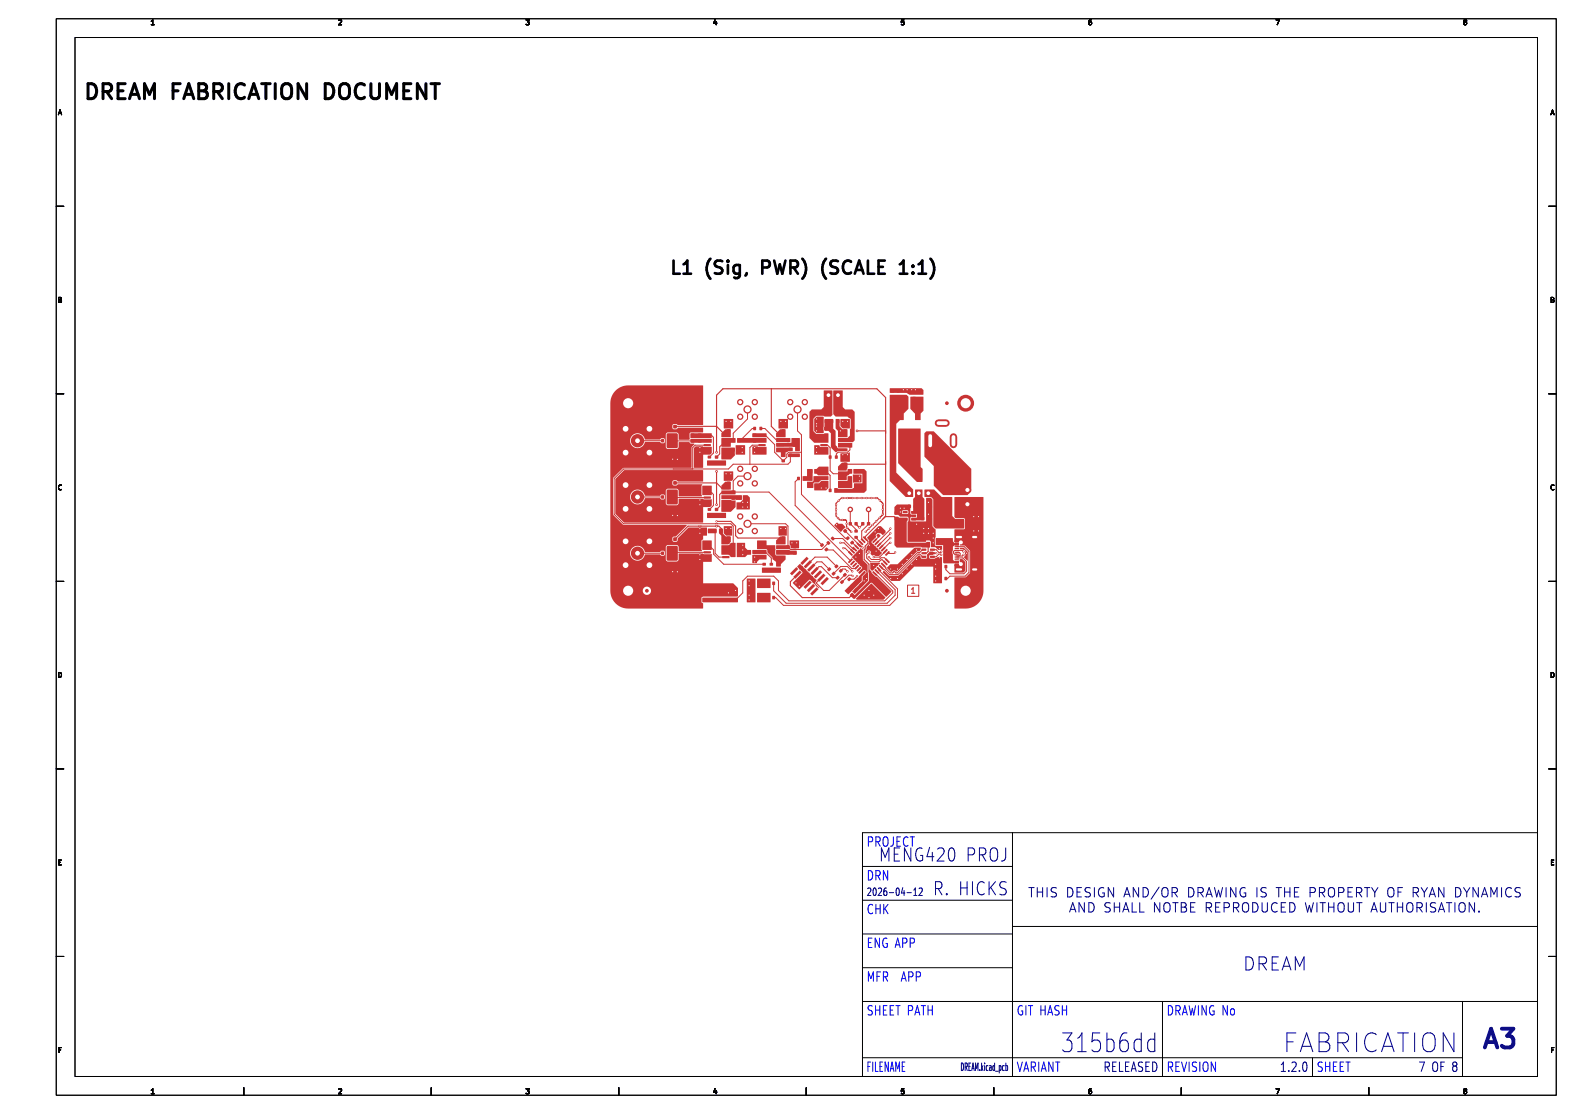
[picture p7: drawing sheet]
<svg xmlns="http://www.w3.org/2000/svg" width="420mm" height="297mm" viewBox="0 0 420 297" stroke-linecap="round" stroke-linejoin="round" font-family="sans-serif">
<defs><g id="words">
<g font-size="6.7" fill="#fff">
<text x="344.8" y="281">FABRICATION</text>
<text x="396" y="279.5">A3</text>
</g>
<g font-size="5.3" fill="#fff">
<text x="22" y="26.5">DREAM FABRICATION DOCUMENT</text>
<text x="286.5" y="281">315b6dd</text>
</g>
<g font-size="4.7" fill="#fff">
<text x="179.2" y="73.1">L1 (Sig, PWR) (SCALE 1:1)</text>
<text x="333" y="258.8">DREAM</text>
</g>
<g font-size="4" fill="#fff">
<text x="240.1" y="230">MENG420 PROJ</text>
<text x="249.7" y="239">R. HICKS</text>
</g>
<text font-size="3.3" fill="#fff" x="231.6" y="241.3">THIS DESIGN AND/OR DRAWING IS THE PROPERTY OF RYAN DYNAMICSAND SHALL NOTBE REPRODUCED WITHOUT A</text>
<g font-size="2.7" fill="#fff">
<text x="231" y="225.5">PROJECT</text>
<text x="231" y="234.5">DRN</text>
<text x="231" y="243.5">CHK</text>
<text x="231" y="252.5">ENG APP</text>
<text x="231" y="261.5">MFR APP</text>
<text x="231" y="270.5">SHEET PATH</text>
<text x="271" y="270.5">GIT HASH</text>
<text x="311" y="270.5">DRAWING No</text>
<text x="271" y="285.8">VARIANT</text>
<text x="296.1" y="285.8">RELEASED</text>
<text x="311" y="285.8">REVISION</text>
<text x="341" y="285.8">1.2.0</text>
<text x="351" y="285.8">SHEET</text>
<text x="379.4" y="285.8">7 OF 8</text>
</g>
<g font-size="2" fill="#fff">
<text x="242.9" y="158.2">1</text>
<text x="231" y="239">2026-04-12</text>
<text x="231" y="285.8">FILENAME</text>
</g>
<g font-size="1.7" fill="#fff">
<text x="40" y="6.6">1</text>
<text x="90" y="6.6">2</text>
<text x="140" y="6.6">3</text>
<text x="190" y="6.6">4</text>
<text x="240" y="6.6">5</text>
<text x="290" y="6.6">6</text>
<text x="340" y="6.6">7</text>
<text x="390" y="6.6">8</text>
<text x="15.5" y="30.6">A</text>
<text x="413.5" y="30.6">A</text>
<text x="15.5" y="80.6">B</text>
<text x="413.5" y="80.6">B</text>
<text x="15.5" y="130.6">C</text>
<text x="413.5" y="130.6">C</text>
<text x="15.5" y="180.6">D</text>
<text x="413.5" y="180.6">D</text>
<text x="15.5" y="230.6">E</text>
<text x="413.5" y="230.6">E</text>
<text x="15.5" y="280.6">F</text>
<text x="413.5" y="280.6">F</text>
<text x="40" y="291.7">1</text>
<text x="90" y="291.7">2</text>
<text x="140" y="291.7">3</text>
<text x="190" y="291.7">4</text>
<text x="240" y="291.7">5</text>
<text x="290" y="291.7">6</text>
<text x="340" y="291.7">7</text>
<text x="390" y="291.7">8</text>
</g>
<text font-size="1.3" fill="#fff" x="256.9" y="285.5">DREAM.kicad_pcb</text>
</g></defs>
<path d="M243.1 158.2h.8M243.1 157.1l.4-.4v1.5" fill="none" stroke="#c83434" stroke-width=".3"/>
<path d="M242 156h3v3h-3z" fill="none" stroke="#c83434" stroke-width=".27"/>
<g fill="#c83434">
<path d="M248 148.2h1.2l.1 .5h-1.2z" fill-rule="evenodd"/>
<path d="M248 147.2h1.2l.1 .5-1.2 .1z" fill-rule="evenodd"/>
<path d="M248 146.3h1.2l.1 .5h-1.2z" fill-rule="evenodd"/>
<path d="M245.7 146.3h1.2l.1 .5h-1.2z" fill-rule="evenodd"/>
<path d="M245.7 147.2h1.2l.1 .5-1.2 .1z" fill-rule="evenodd"/>
<path d="M245.7 148.2h1.2l.1 .5h-1.2z" fill-rule="evenodd"/>
<path d="M195.1 132.5h.8v.7h-.8z" fill-rule="evenodd"/>
<path d="M195.1 130.9h.8v.6h-.8z" fill-rule="evenodd"/>
<path d="M192.6 123.2h.8v.7h-.8z" fill-rule="evenodd"/>
<path d="M192.6 121.5h.8v.7h-.8z" fill-rule="evenodd"/>
<path d="M179.6 148.3h.8v.9h-.8z" fill-rule="evenodd"/>
<path d="M179.6 150.8h.8v.9h-.8z" fill-rule="evenodd"/>
<path d="M195.2 117h.7v.8h-.7z" fill-rule="evenodd"/>
<path d="M196.8 117h.7v.8h-.7z" fill-rule="evenodd"/>
<path d="M208.4 120.9h.9v.7h-.9z" fill-rule="evenodd"/>
<path d="M208.4 122.5h.9v.7h-.9z" fill-rule="evenodd"/>
<path d="M227.9 129.1h.7v.8h-.7z" fill-rule="evenodd"/>
<path d="M226.3 129.1h.7v.8h-.7z" fill-rule="evenodd"/>
<path d="M241.6 130.7h1.7v1.6h-1.7z" fill-rule="evenodd"/>
<path d="M232 156.4l.6-.3 .5 .6-.6 .5-.5-.5z" fill-rule="evenodd"/>
<path d="M233.4 155h.3l.5 .4-.5 .7-.6-.5z" fill-rule="evenodd"/>
<path d="M229.5 155.5h.3l.4 .5-.6 .5-.5-.5z" fill-rule="evenodd"/>
<path d="M228.4 154.4h.3l.4 .5-.6 .5-.5-.5z" fill-rule="evenodd"/>
<path d="M198.5 132.2h.7v.9h-.7z" fill-rule="evenodd"/>
<path d="M196.9 132.2h.7v.9h-.7z" fill-rule="evenodd"/>
<path d="M200.8 117.3h.9v.6h-.9z" fill-rule="evenodd"/>
<path d="M200.8 115.6h.9v.7h-.9z" fill-rule="evenodd"/>
<path d="M190.7 121.5h.8v.7h-.8z" fill-rule="evenodd"/>
<path d="M190.7 123h.8v.8h-.8z" fill-rule="evenodd"/>
<path d="M225.9 157h.3l.4 .5-.5 .6-.6-.6z" fill-rule="evenodd"/>
<path d="M226.7 158.5l.5-.4 .5 .5-.5 .6-.5-.4z" fill-rule="evenodd"/>
<path d="M179.6 128.3h.8v.9h-.8z" fill-rule="evenodd"/>
<path d="M179.6 130.8h.8v.9h-.8z" fill-rule="evenodd"/>
<path d="M220.7 144.3l.2-.1 .5 .5-.4 .6-.6-.5z" fill-rule="evenodd"/>
<path d="M221.6 143.4l.5-.3 .5 .6-.6 .4-.5-.5z" fill-rule="evenodd"/>
<path d="M179.6 133.3h.8v.9h-.8z" fill-rule="evenodd"/>
<path d="M179.6 135.8h.8v.9h-.8z" fill-rule="evenodd"/>
<path d="M221 151.3h.2l.4 .4-.5 .6-.5-.5z" fill-rule="evenodd"/>
<path d="M221.8 152.9l.5-.5 .5 .5-.6 .6-.4-.4z" fill-rule="evenodd"/>
<path d="M187.7 144.5l1.8-.1 .1 .5-1.9 .1z" fill-rule="evenodd"/>
<path d="M187.7 145.7h1.8l.1 .5-1.9 .1z" fill-rule="evenodd"/>
<path d="M187.7 147h1.8l.1 .5h-1.9z" fill-rule="evenodd"/>
<path d="M187.7 148.3l1.8-.1 .1 .5-1.9 .1z" fill-rule="evenodd"/>
<path d="M192.6 148.3l1.8-.1 .1 .5-1.8 .1z" fill-rule="evenodd"/>
<path d="M192.6 147h1.8l.1 .5h-1.8z" fill-rule="evenodd"/>
<path d="M192.6 145.7h1.8l.1 .5-1.8 .1z" fill-rule="evenodd"/>
<path d="M192.6 144.5l1.8-.1 .1 .5-1.8 .1z" fill-rule="evenodd"/>
<path d="M195.7 158h.9v.8h-.9z" fill-rule="evenodd"/>
<path d="M195.7 159.6h.9v.7h-.9z" fill-rule="evenodd"/>
<path d="M203.4 150.1h.8v.7h-.8z" fill-rule="evenodd"/>
<path d="M203.4 151.7h.8v.7h-.8z" fill-rule="evenodd"/>
<path d="M209.7 147.1h.8v.7h-.8z" fill-rule="evenodd"/>
<path d="M209.7 145.5h.8v.6h-.8z" fill-rule="evenodd"/>
<path d="M176.3 147.1h.7v.8h-.7z" fill-rule="evenodd"/>
<path d="M178 147.1h.7v.8h-.7z" fill-rule="evenodd"/>
<path d="M186.2 115.6h.8v.7h-.8z" fill-rule="evenodd"/>
<path d="M186.2 117.3h.8v.6h-.8z" fill-rule="evenodd"/>
<path d="M243 107.9h.7v.8h-.7z" fill-rule="evenodd"/>
<path d="M241.3 107.9h.7v.8h-.7z" fill-rule="evenodd"/>
<path d="M224.1 140h.3l.4 .4-.5 .6-.6-.5z" fill-rule="evenodd"/>
<path d="M224.9 141.4l.5-.4 .5 .5-.6 .6-.4-.4z" fill-rule="evenodd"/>
<path d="M179.6 143.3h.8v.9h-.8z" fill-rule="evenodd"/>
<path d="M179.6 145.8h.8v.9h-.8z" fill-rule="evenodd"/>
<path d="M249.8 143.8h3.1l.2 .9-.3 .2h-2.9l-.2-.3z" fill-rule="evenodd"/>
<path d="M249.8 139.6l3.1-.1 .2 1-.3 .1h-2.9l-.2-.2z" fill-rule="evenodd"/>
<path d="M230.3 143l1.1 .9-.2 .3-1.1-.9z" fill-rule="evenodd"/>
<path d="M229.6 143.7l.3-.2 .9 1.1-.4 .2z" fill-rule="evenodd"/>
<path d="M229.2 144.1l1 .9-.1 .3-1.1-.8z" fill-rule="evenodd"/>
<path d="M228.4 144.9l.4-.2 .9 1-.4 .2z" fill-rule="evenodd"/>
<path d="M228 145.2l1.1 .9-.2 .4-1-.9z" fill-rule="evenodd"/>
<path d="M227.3 146l.3-.2 .9 1.1-.3 .1z" fill-rule="evenodd"/>
<path d="M226.9 146.4l1.1 .9-.2 .3-1.1-.9z" fill-rule="evenodd"/>
<path d="M226.2 147.1l.3-.2 .9 1.1-.4 .2z" fill-rule="evenodd"/>
<path d="M227 148.9l.4 .3-1 .9-.3-.3z" fill-rule="evenodd"/>
<path d="M226.7 150.3l1-.9 .3 .3-1 1z" fill-rule="evenodd"/>
<path d="M228.2 150l.4 .3-1.1 1-.2-.4z" fill-rule="evenodd"/>
<path d="M228.7 150.6l.4 .3-1 .9-.3-.3z" fill-rule="evenodd"/>
<path d="M229.3 151.1l.4 .4-1.1 .9-.2-.3z" fill-rule="evenodd"/>
<path d="M229 152.6l.9-.9 .4 .2-1 1.1z" fill-rule="evenodd"/>
<path d="M230.4 152.3l.4 .3-1 .9-.3-.3z" fill-rule="evenodd"/>
<path d="M231 152.8l.4 .4-1.1 .9-.2-.3z" fill-rule="evenodd"/>
<path d="M232.2 152.8l1.1 .9-.2 .4-1-.9z" fill-rule="evenodd"/>
<path d="M232.6 152.5l.4-.2 .9 1-.4 .2z" fill-rule="evenodd"/>
<path d="M233.4 151.7l1 .9-.1 .3-1.1-.8z" fill-rule="evenodd"/>
<path d="M233.9 151.1l1.1 1-.2 .3-1.1-.9z" fill-rule="evenodd"/>
<path d="M234.5 150.6l1.1 .9-.2 .3-1.1-.9z" fill-rule="evenodd"/>
<path d="M235.1 150l1.1 .9-.3 .4-1-1z" fill-rule="evenodd"/>
<path d="M235.6 149.4l1.1 .9-.2 .4-1-.9z" fill-rule="evenodd"/>
<path d="M236.2 148.9l1.1 .9-.3 .3-1-.9z" fill-rule="evenodd"/>
<path d="M236.9 146.9l.4 .4-1.1 .9-.2-.3z" fill-rule="evenodd"/>
<path d="M236.3 146.4l.4 .3-1 .9-.3-.3z" fill-rule="evenodd"/>
<path d="M235.8 145.8l.4 .3-1.1 1-.2-.4z" fill-rule="evenodd"/>
<path d="M234.3 146.1l1-.9 .3 .3-1 1z" fill-rule="evenodd"/>
<path d="M234.6 144.7l.4 .3-1 .9-.3-.3z" fill-rule="evenodd"/>
<path d="M233.2 145l.9-.9 .4 .2-1 1.1z" fill-rule="evenodd"/>
<path d="M233.5 143.5l.4 .4-1 .9-.3-.3z" fill-rule="evenodd"/>
<path d="M232.1 143.9l.9-.9 .3 .2-.9 1z" fill-rule="evenodd"/>
<path d="M200.3 158.7l.9 .1-.1 1.2-.8-.1z" fill-rule="evenodd"/>
<path d="M202.2 158.7l.9 .1-.2 1.2-.8-.1z" fill-rule="evenodd"/>
<path d="M176.3 132.1h.7v.8h-.7z" fill-rule="evenodd"/>
<path d="M178 132.1h.7v.8h-.7z" fill-rule="evenodd"/>
<path d="M226.2 116.9h.9v.7h-.9z" fill-rule="evenodd"/>
<path d="M226.2 118.5h.9v.7h-.9z" fill-rule="evenodd"/>
<path d="M220.1 104.5h1.7v1.7h-1.7z" fill-rule="evenodd"/>
<path d="M243 138.2h1.2l.1 .5h-1.2z" fill-rule="evenodd"/>
<path d="M243 137.2h1.2l.1 .5-1.2 .1z" fill-rule="evenodd"/>
<path d="M243 136.3h1.2l.1 .5h-1.2z" fill-rule="evenodd"/>
<path d="M240.7 136.3h1.2l.1 .5h-1.2z" fill-rule="evenodd"/>
<path d="M240.7 138.2h1.2l.1 .5h-1.2z" fill-rule="evenodd"/>
<path d="M187.2 141.1h.7v.9h-.7z" fill-rule="evenodd"/>
<path d="M188.8 141.1h.7v.9h-.7z" fill-rule="evenodd"/>
<path d="M190.4 141.1h.6v.9h-.6z" fill-rule="evenodd"/>
<path d="M192 141.1h.7v.9h-.7z" fill-rule="evenodd"/>
<path d="M184.3 115.6h.8v.8h-.8z" fill-rule="evenodd"/>
<path d="M184.3 117.2h.8v.7h-.8z" fill-rule="evenodd"/>
<path d="M226 143h.2l.4 .4-.6 .6-.5-.4z" fill-rule="evenodd"/>
<path d="M227.1 144.2h.3l.4 .4-.6 .6-.5-.5z" fill-rule="evenodd"/>
<path d="M219.1 144.9h.3l.3 .4-.6 .6-.4-.5z" fill-rule="evenodd"/>
<path d="M219.9 146.4l.5-.4 .5 .4-.6 .6-.4-.3z" fill-rule="evenodd"/>
<path d="M218.8 124.8l1.8-.1 .1 .5-1.9 .1z" fill-rule="evenodd"/>
<path d="M218.8 126h1.8l.1 .5-1.9 .1z" fill-rule="evenodd"/>
<path d="M218.8 127.3h1.8l.1 .5-1.9 .1z" fill-rule="evenodd"/>
<path d="M218.8 128.6h1.8l.1 .5h-1.9z" fill-rule="evenodd"/>
<path d="M223.7 128.6h1.8l.1 .5h-1.8z" fill-rule="evenodd"/>
<path d="M223.7 127.3h1.8l.1 .5-1.8 .1z" fill-rule="evenodd"/>
<path d="M223.7 126h1.8l.1 .5-1.8 .1z" fill-rule="evenodd"/>
<path d="M223.7 124.8l1.8-.1 .1 .5-1.8 .1z" fill-rule="evenodd"/>
<path d="M245.1 105.9h.8v.7h-.8z" fill-rule="evenodd"/>
<path d="M245.1 104.3h.8v.7h-.8z" fill-rule="evenodd"/>
<path d="M221 130.3h.7v.9h-.7z" fill-rule="evenodd"/>
<path d="M222.7 130.3h.7v.9h-.7z" fill-rule="evenodd"/>
<path d="M254.7 138.6h2.3v2.1h-2.3z" fill-rule="evenodd"/>
<path d="M259 138.6h2.3v2.1h-2.3z" fill-rule="evenodd"/>
<path d="M193.8 143.1h.9v.7h-.9z" fill-rule="evenodd"/>
<path d="M193.8 141.5h.9v.8h-.9z" fill-rule="evenodd"/>
<path d="M202.5 113.8h.7v.9h-.7z" fill-rule="evenodd"/>
<path d="M200.9 113.8h.7v.9h-.7z" fill-rule="evenodd"/>
<path d="M208.4 114.5h.9v.8h-.9z" fill-rule="evenodd"/>
<path d="M208.4 112.9h.9v.8h-.9z" fill-rule="evenodd"/>
<path d="M188.8 135.5h.8v.7h-.8z" fill-rule="evenodd"/>
<path d="M188.8 137.1h.8v.7h-.8z" fill-rule="evenodd"/>
<path d="M205.3 151.7h.8v.7h-.8z" fill-rule="evenodd"/>
<path d="M205.3 150.1h.8v.7h-.8z" fill-rule="evenodd"/>
<path d="M250.2 153.8h.7v.9h-.7z" fill-rule="evenodd"/>
<path d="M251.9 153.8h.7v.9h-.7z" fill-rule="evenodd"/>
<path d="M176.3 117.1h.7v.8h-.7z" fill-rule="evenodd"/>
<path d="M178 117.1h.7v.8h-.7z" fill-rule="evenodd"/>
<path d="M195.1 144.9h.8v.9h-.8z" fill-rule="evenodd"/>
<path d="M196.7 144.9h.8v.9h-.8z" fill-rule="evenodd"/>
<path d="M234.9 158.7l.2-.1 .5 .5-.4 .6-.7-.5z" fill-rule="evenodd"/>
<path d="M235.7 157.9l.5-.4 .5 .7-.6 .4-.5-.5z" fill-rule="evenodd"/>
<path d="M179.6 113.3h.8v.9h-.8z" fill-rule="evenodd"/>
<path d="M179.6 115.8h.8v.9h-.8z" fill-rule="evenodd"/>
<path d="M211.5 145.5h.8v.6h-.8z" fill-rule="evenodd"/>
<path d="M211.5 147.1h.8v.7h-.8z" fill-rule="evenodd"/>
<path d="M200.9 146.9h.7v.8h-.7z" fill-rule="evenodd"/>
<path d="M199.3 146.9h.8v.8h-.8z" fill-rule="evenodd"/>
<path d="M179.6 118.3h.8v.9h-.8z" fill-rule="evenodd"/>
<path d="M179.6 120.8h.8v.9h-.8z" fill-rule="evenodd"/>
<path d="M202.3 144.5l1.8-.1 .1 .5-1.9 .1z" fill-rule="evenodd"/>
<path d="M202.3 145.7h1.8l.1 .5-1.9 .1z" fill-rule="evenodd"/>
<path d="M202.3 147h1.8l.1 .5h-1.9z" fill-rule="evenodd"/>
<path d="M202.3 148.3l1.8-.1 .1 .5-1.9 .1z" fill-rule="evenodd"/>
<path d="M207.2 148.3l1.8-.1 .1 .5-1.8 .1z" fill-rule="evenodd"/>
<path d="M207.2 147h1.8l.1 .5h-1.8z" fill-rule="evenodd"/>
<path d="M207.2 145.7h1.8l.1 .5-1.8 .1z" fill-rule="evenodd"/>
<path d="M207.2 144.5l1.8-.1 .1 .5-1.8 .1z" fill-rule="evenodd"/>
<path d="M238.6 136.3h.8v.8h-.8z" fill-rule="evenodd"/>
<path d="M238.6 137.9h.8v.8h-.8z" fill-rule="evenodd"/>
<path d="M226.3 127.2h.7v.8h-.7z" fill-rule="evenodd"/>
<path d="M227.8 127.2h.8v.8h-.8z" fill-rule="evenodd"/>
<path d="M200.3 154.9l.9 .1-.1 1.2-.8-.1z" fill-rule="evenodd"/>
<path d="M202.2 154.9l.9 .1-.2 1.2-.8-.1z" fill-rule="evenodd"/>
<path d="M233.3 157.7l.6-.4 .4 .7-.6 .4-.4-.5z" fill-rule="evenodd"/>
<path d="M234.7 156.3l.3-.1 .4 .5-.4 .6-.7-.4z" fill-rule="evenodd"/>
<path d="M212.6 127.2h.7v.8h-.7z" fill-rule="evenodd"/>
<path d="M214.2 127.2h.7v.8h-.7z" fill-rule="evenodd"/>
<path d="M204.3 158.9h.7v.8h-.7z" fill-rule="evenodd"/>
<path d="M206 158.9h.6v.8h-.6z" fill-rule="evenodd"/>
<path d="M226.3 125.3h.7v.8h-.7z" fill-rule="evenodd"/>
<path d="M227.8 125.3h.8v.8h-.8z" fill-rule="evenodd"/>
<path d="M193.8 128.5h.9v.7h-.9z" fill-rule="evenodd"/>
<path d="M193.8 126.9h.9v.8h-.9z" fill-rule="evenodd"/>
<path d="M190.7 135.4h.8v.8h-.8z" fill-rule="evenodd"/>
<path d="M190.7 137h.8v.8h-.8z" fill-rule="evenodd"/>
<path d="M233.8 142.6l.5-.3 .5 .6-.6 .4-.5-.5z" fill-rule="evenodd"/>
<path d="M235.2 141.2l.2-.1 .5 .5-.3 .6-.7-.5z" fill-rule="evenodd"/>
<path d="M249.3 134.8h.7v.8h-.7z" fill-rule="evenodd"/>
<path d="M247.7 134.8h.8v.8h-.8z" fill-rule="evenodd"/>
<path d="M227.9 141.3h.8v.7h-.8z" fill-rule="evenodd"/>
<path d="M227.9 142.9h.8v.7h-.8z" fill-rule="evenodd"/>
<path d="M249.1 124.9l.9-.1 .2 .2v2.9l-.2 .3-.9-.2z" fill-rule="evenodd"/>
<path d="M244.9 124.9l.8-.1 .2 .2v2.9l-.1 .3-1-.2z" fill-rule="evenodd"/>
<path d="M257 133.5h1.9v1.9h-1.9z" fill-rule="evenodd"/>
<path d="M247.1 115.2h2v4.6h-2z" fill-rule="evenodd"/>
</g>
<g fill="#c83434">
<circle cx="245" cy="131.5" r=".85"/>
<circle cx="247.5" cy="131.5" r=".85"/>
<circle cx="212.7" cy="109.2" r="1.1"/>
<circle cx="210.7" cy="107.2" r=".85"/>
<circle cx="210.7" cy="111.1" r=".85"/>
<circle cx="214.6" cy="107.2" r=".85"/>
<circle cx="214.6" cy="111.1" r=".85"/>
<circle cx="199.3" cy="126.9" r="1.1"/>
<circle cx="197.4" cy="125" r=".85"/>
<circle cx="197.4" cy="128.9" r=".85"/>
<circle cx="201.3" cy="125" r=".85"/>
<circle cx="201.3" cy="128.9" r=".85"/>
<circle cx="199.3" cy="139.6" r="1.1"/>
<circle cx="197.4" cy="137.7" r=".85"/>
<circle cx="197.4" cy="141.6" r=".85"/>
<circle cx="201.3" cy="137.7" r=".85"/>
<circle cx="201.3" cy="141.6" r=".85"/>
<circle cx="238.1" cy="125" r=".5"/>
<circle cx="223.5" cy="105.4" r=".85"/>
<circle cx="252.7" cy="127.6" r=".5"/>
<circle cx="167.5" cy="107.5" r="2.25"/>
<circle cx="170" cy="132.5" r="1.78"/>
<circle cx="166.8" cy="129.3" r="1.91"/>
<circle cx="166.8" cy="135.7" r="1.91"/>
<circle cx="173.2" cy="129.3" r="1.91"/>
<circle cx="173.2" cy="135.7" r="1.91"/>
<circle cx="251.4" cy="133.3" r=".5"/>
<circle cx="252.5" cy="157.5" r=".5"/>
<circle cx="167.5" cy="157.5" r="2.25"/>
<circle cx="258" cy="130.6" r="1"/>
</g>
<path d="M250.3 112.8h1.9M254.2 116.5v2" fill="none" stroke="#c83434" stroke-width="2"/>
<g fill="#c83434">
<path d="M187.7 115.9h1.8l.1 .5h-1.9z" fill-rule="evenodd"/>
<path d="M187.7 117.2l1.8-.1 .1 .5-1.9 .1z" fill-rule="evenodd"/>
<path d="M187.7 118.4h1.8l.1 .5-1.9 .1z" fill-rule="evenodd"/>
<path d="M187.7 119.7h1.8l.1 .5h-1.9z" fill-rule="evenodd"/>
<path d="M192.6 119.7h1.8l.1 .5h-1.8z" fill-rule="evenodd"/>
<path d="M192.6 118.4h1.8l.1 .5-1.8 .1z" fill-rule="evenodd"/>
<path d="M192.6 117.2l1.8-.1 .1 .5-1.8 .1z" fill-rule="evenodd"/>
<path d="M192.6 115.9h1.8l.1 .5h-1.8z" fill-rule="evenodd"/>
<path d="M215.8 127.2h.6v.8h-.6z" fill-rule="evenodd"/>
<path d="M217.4 127.2h.7v.8h-.7z" fill-rule="evenodd"/>
<path d="M187.7 129.9l1.8-.1 .1 .5-1.9 .1z" fill-rule="evenodd"/>
<path d="M187.7 131.1h1.8l.1 .5-1.9 .1z" fill-rule="evenodd"/>
<path d="M187.7 132.4h1.8l.1 .5h-1.9z" fill-rule="evenodd"/>
<path d="M187.7 133.7l1.8-.1 .1 .5-1.9 .1z" fill-rule="evenodd"/>
<path d="M192.6 133.7l1.8-.1 .1 .5-1.8 .1z" fill-rule="evenodd"/>
<path d="M192.6 132.4h1.8l.1 .5h-1.8z" fill-rule="evenodd"/>
<path d="M192.6 131.1h1.8l.1 .5-1.8 .1z" fill-rule="evenodd"/>
<path d="M192.6 129.9l1.8-.1 .1 .5-1.8 .1z" fill-rule="evenodd"/>
<path d="M219.9 113.8h.7v.8h-.7z" fill-rule="evenodd"/>
<path d="M218.3 113.8h.8v.8h-.8z" fill-rule="evenodd"/>
<path d="M243.3 142.9h1v1h-1z" fill-rule="evenodd"/>
<path d="M223.3 153.5h.2l.4 .5-.6 .6-.5-.5z" fill-rule="evenodd"/>
<path d="M224.4 154.7h.3l.4 .4-.6 .6-.5-.5z" fill-rule="evenodd"/>
<path d="M244.3 109.4h.9v2.4h-.9z" fill-rule="evenodd"/>
<path d="M239.7 114.5h5.6v6h-5.6z" fill-rule="evenodd"/>
<path d="M239.8 109.4h.9v2.4h-.9z" fill-rule="evenodd"/>
<path d="M250.2 150.7h.7v.8h-.7z" fill-rule="evenodd"/>
<path d="M251.9 150.7h.7v.8h-.7z" fill-rule="evenodd"/>
<path d="M243.7 134.6h.7v.8h-.7z" fill-rule="evenodd"/>
<path d="M242.1 134.6h.8v.8h-.8z" fill-rule="evenodd"/>
<path d="M240.8 105.9h.9v.8h-.9z" fill-rule="evenodd"/>
<path d="M243.3 105.9h.9v.8h-.9z" fill-rule="evenodd"/>
<path d="M187.6 155.9h.9l.1 .6h-1z" fill-rule="evenodd"/>
<path d="M193.6 155.9h.9l.1 .6h-1z" fill-rule="evenodd"/>
<path d="M187.6 159.6h.9l.1 .6h-1z" fill-rule="evenodd"/>
<path d="M193.6 159.6h.9l.1 .6h-1z" fill-rule="evenodd"/>
<path d="M249.3 138h.7v.8h-.7z" fill-rule="evenodd"/>
<path d="M247.7 138h.8v.8h-.8z" fill-rule="evenodd"/>
<path d="M212.2 119.4h.9v.7h-.9z" fill-rule="evenodd"/>
<path d="M212.2 121.1h.9v.7h-.9z" fill-rule="evenodd"/>
<path d="M193.8 114.5h.9v.8h-.9z" fill-rule="evenodd"/>
<path d="M193.8 112.9h.9v.8h-.9z" fill-rule="evenodd"/>
<path d="M225.2 152.8h.3l.3 .4-.6 .6-.4-.5z" fill-rule="evenodd"/>
<path d="M226 154.3l.5-.4 .5 .5-.6 .6-.4-.4z" fill-rule="evenodd"/>
<path d="M215.8 129.1h.7v.8h-.7z" fill-rule="evenodd"/>
<path d="M217.3 129.1h.8v.8h-.8z" fill-rule="evenodd"/>
<path d="M225 123.4h.8v.7h-.8z" fill-rule="evenodd"/>
<path d="M225 121.8h.8v.8h-.8z" fill-rule="evenodd"/>
<path d="M195.1 134.2h.8v.8h-.8z" fill-rule="evenodd"/>
<path d="M196.7 134.2h.8v.8h-.8z" fill-rule="evenodd"/>
<path d="M237.6 105.4h.8v.8h-.8z" fill-rule="evenodd"/>
<path d="M237.6 103.8h.8v.8h-.8z" fill-rule="evenodd"/>
<path d="M210.4 121h.8v.7h-.8z" fill-rule="evenodd"/>
<path d="M210.4 119.4h.8v.8h-.8z" fill-rule="evenodd"/>
<path d="M247.1 143.1h.8v.7h-.8z" fill-rule="evenodd"/>
<path d="M247.1 144.6h.8v.8h-.8z" fill-rule="evenodd"/>
<path d="M225 114.5h.8v.8h-.8z" fill-rule="evenodd"/>
<path d="M225 112.9h.8v.8h-.8z" fill-rule="evenodd"/>
<path d="M220.9 107.5h.7v.8h-.7z" fill-rule="evenodd"/>
<path d="M222.6 107.5h.7v.8h-.7z" fill-rule="evenodd"/>
<path d="M195.1 119.5h.8v.9h-.8z" fill-rule="evenodd"/>
<path d="M196.7 119.5h.8v.9h-.8z" fill-rule="evenodd"/>
<path d="M229.7 139.2h.7v.8h-.7z" fill-rule="evenodd"/>
<path d="M231.2 139.2h.8v.8h-.8z" fill-rule="evenodd"/>
<path d="M218.8 115.9h1.8l.1 .5h-1.9z" fill-rule="evenodd"/>
<path d="M218.8 117.2l1.8-.1 .1 .5-1.9 .1z" fill-rule="evenodd"/>
<path d="M218.8 118.4h1.8l.1 .5-1.9 .1z" fill-rule="evenodd"/>
<path d="M218.8 119.7h1.8l.1 .5h-1.9z" fill-rule="evenodd"/>
<path d="M223.7 119.7h1.8l.1 .5h-1.8z" fill-rule="evenodd"/>
<path d="M223.7 118.4h1.8l.1 .5-1.8 .1z" fill-rule="evenodd"/>
<path d="M223.7 117.2l1.8-.1 .1 .5-1.8 .1z" fill-rule="evenodd"/>
<path d="M223.7 115.9h1.8l.1 .5h-1.8z" fill-rule="evenodd"/>
<path d="M207.2 150.1h.8v.7h-.8z" fill-rule="evenodd"/>
<path d="M207.2 151.6h.8v.8h-.8z" fill-rule="evenodd"/>
<path d="M218.3 111.9h.7v.9h-.7z" fill-rule="evenodd"/>
<path d="M219.9 111.9h.7v.9h-.7z" fill-rule="evenodd"/>
<path d="M245.6 139.4h.8v.8h-.8z" fill-rule="evenodd"/>
<path d="M245.6 137.9h.8v.7h-.8z" fill-rule="evenodd"/>
<path d="M254.6 150.4h1l.1 .5-1 .1z" fill-rule="evenodd"/>
<path d="M254.6 149.6h1l.1 .5-1 .1z" fill-rule="evenodd"/>
<path d="M254.6 148.6h1l.1 .2-1.1 .1z" fill-rule="evenodd"/>
<path d="M254.6 147.6h1l.1 .2-1.1 .1z" fill-rule="evenodd"/>
<path d="M254.6 147.1h1l.1 .2-1.1 .1z" fill-rule="evenodd"/>
<path d="M254.6 146.1h1l.1 .2-1.1 .1z" fill-rule="evenodd"/>
<path d="M254.6 144.8h1l.1 .5-1 .1z" fill-rule="evenodd"/>
<path d="M254.6 144h1l.1 .5-1 .1z" fill-rule="evenodd"/>
<path d="M254.6 144h1l.1 .5-1 .1z" fill-rule="evenodd"/>
<path d="M254.6 144.8h1l.1 .5-1 .1z" fill-rule="evenodd"/>
<path d="M254.6 145.6h1l.1 .2-1.1 .1z" fill-rule="evenodd"/>
<path d="M254.6 146.6h1l.1 .2-1.1 .1z" fill-rule="evenodd"/>
<path d="M254.6 148.1h1l.1 .2-1.1 .1z" fill-rule="evenodd"/>
<path d="M254.6 149.1h1l.1 .2-1.1 .1z" fill-rule="evenodd"/>
<path d="M254.6 149.6h1l.1 .5-1 .1z" fill-rule="evenodd"/>
<path d="M254.6 150.4h1l.1 .5-1 .1z" fill-rule="evenodd"/>
</g>
<g fill="#c83434">
<circle cx="199.3" cy="109.2" r="1.1"/>
<circle cx="197.4" cy="107.2" r=".85"/>
<circle cx="197.4" cy="111.1" r=".85"/>
<circle cx="201.3" cy="107.2" r=".85"/>
<circle cx="201.3" cy="111.1" r=".85"/>
<circle cx="252.5" cy="107.5" r=".5"/>
<circle cx="170" cy="117.5" r="1.78"/>
<circle cx="166.8" cy="114.3" r="1.91"/>
<circle cx="166.8" cy="120.7" r="1.91"/>
<circle cx="173.2" cy="114.3" r="1.91"/>
<circle cx="173.2" cy="120.7" r="1.91"/>
<circle cx="257.5" cy="107.5" r="2.25"/>
<circle cx="170" cy="147.5" r="1.78"/>
<circle cx="166.8" cy="144.3" r="1.91"/>
<circle cx="166.8" cy="150.7" r="1.91"/>
<circle cx="173.2" cy="144.3" r="1.91"/>
<circle cx="173.2" cy="150.7" r="1.91"/>
</g>
<path d="M255.2 151.8h1.1M255.2 143.2h1.1M259.5 151.8h.8M259.5 143.2h.8" fill="none" stroke="#c83434" stroke-width="1"/>
<g fill="#c83434">
<circle cx="257.5" cy="157.5" r="2.25"/>
<circle cx="172.5" cy="157.5" r=".5"/>
<circle cx="240.2" cy="143.4" r=".5"/>
<circle cx="231.6" cy="135.8" r=".75"/>
<circle cx="226.7" cy="135.8" r=".75"/>
<circle cx="233.6" cy="139" r=".3"/>
<circle cx="229.8" cy="132.8" r=".3"/>
<circle cx="186.6" cy="140.9" r=".3"/>
<circle cx="194.9" cy="126.3" r=".3"/>
<circle cx="223.1" cy="139.9" r=".3"/>
<circle cx="217.7" cy="120.6" r=".3"/>
<circle cx="186.6" cy="142.2" r=".3"/>
<circle cx="223.7" cy="133.5" r=".3"/>
<circle cx="244.4" cy="146.6" r=".3"/>
<circle cx="259.7" cy="141.5" r=".3"/>
<circle cx="231.9" cy="145.4" r=".3"/>
<circle cx="193.6" cy="126.3" r=".3"/>
<circle cx="231.1" cy="154.2" r=".3"/>
<circle cx="186.6" cy="120.6" r=".3"/>
<circle cx="240.9" cy="103.9" r=".3"/>
<circle cx="209.5" cy="112.3" r=".3"/>
<circle cx="239.3" cy="151.7" r=".3"/>
<circle cx="244.4" cy="139.8" r=".3"/>
<circle cx="246.3" cy="142.2" r=".3"/>
<circle cx="198.1" cy="145.4" r=".3"/>
<circle cx="199.8" cy="154.9" r=".3"/>
<circle cx="240.1" cy="135.5" r=".3"/>
<circle cx="193.6" cy="112.3" r=".3"/>
<circle cx="229.2" cy="128.2" r=".3"/>
<circle cx="219" cy="130.1" r=".3"/>
<circle cx="235.4" cy="134.6" r=".3"/>
<circle cx="231.1" cy="132.8" r=".3"/>
<circle cx="233.6" cy="132.8" r=".3"/>
<circle cx="260.9" cy="141.5" r=".3"/>
<circle cx="233" cy="158.7" r=".3"/>
<circle cx="234.3" cy="140.9" r=".3"/>
<circle cx="198.1" cy="133.9" r=".3"/>
<circle cx="230.8" cy="141.8" r=".3"/>
<circle cx="226" cy="132.8" r=".3"/>
<circle cx="225.7" cy="139.6" r=".3"/>
<circle cx="233.4" cy="141.8" r=".3"/>
<circle cx="223" cy="137.1" r=".3"/>
<circle cx="186.6" cy="133.3" r=".3"/>
<circle cx="250.5" cy="146.3" r=".3"/>
<circle cx="259.7" cy="137.7" r=".3"/>
<circle cx="217.7" cy="111.7" r=".3"/>
<circle cx="231.7" cy="140.9" r=".3"/>
<circle cx="194.9" cy="112.3" r=".3"/>
<circle cx="244.1" cy="103.9" r=".3"/>
<circle cx="234.6" cy="138.1" r=".3"/>
<circle cx="243.1" cy="150.4" r=".3"/>
<circle cx="232.7" cy="140" r=".3"/>
<circle cx="194.2" cy="158.1" r=".3"/>
<circle cx="235.4" cy="135.8" r=".3"/>
<circle cx="186.6" cy="147.9" r=".3"/>
<circle cx="241.9" cy="151.7" r=".3"/>
<circle cx="223" cy="134.6" r=".3"/>
<circle cx="234.6" cy="133.4" r=".3"/>
<circle cx="231.7" cy="159.3" r=".3"/>
<circle cx="217.7" cy="119.3" r=".3"/>
<circle cx="225.9" cy="140.7" r=".3"/>
<circle cx="208.2" cy="112.3" r=".3"/>
<circle cx="232.3" cy="132.8" r=".3"/>
<circle cx="224.7" cy="132.8" r=".3"/>
<circle cx="247.6" cy="133.9" r=".3"/>
<circle cx="197.9" cy="119.3" r=".3"/>
<circle cx="211.2" cy="144.7" r=".3"/>
<circle cx="241.9" cy="149.2" r=".3"/>
<circle cx="247.6" cy="137.1" r=".3"/>
<circle cx="197.9" cy="120.6" r=".3"/>
<circle cx="229.2" cy="140.7" r=".3"/>
<circle cx="198.1" cy="147.9" r=".3"/>
<circle cx="228.5" cy="132.8" r=".3"/>
<circle cx="193.6" cy="140.9" r=".3"/>
<circle cx="217.7" cy="114.9" r=".3"/>
<circle cx="227.3" cy="132.8" r=".3"/>
<circle cx="179.4" cy="122.4" r=".3"/>
<circle cx="199.3" cy="135.2" r=".3"/>
<circle cx="186.6" cy="119.3" r=".3"/>
<circle cx="213.1" cy="156.3" r=".3"/>
<circle cx="180.6" cy="137.5" r=".3"/>
<circle cx="229.2" cy="147.6" r=".3"/>
<circle cx="199.8" cy="156.2" r=".3"/>
<circle cx="209.5" cy="140.9" r=".3"/>
<circle cx="217.7" cy="113.6" r=".3"/>
<circle cx="229.2" cy="126.9" r=".3"/>
<circle cx="240.1" cy="136.5" r=".3"/>
<circle cx="230.4" cy="158.7" r=".3"/>
<circle cx="180.6" cy="152.4" r=".3"/>
<circle cx="233" cy="150.8" r=".3"/>
<circle cx="199.8" cy="160" r=".3"/>
<circle cx="249.7" cy="147.5" r=".3"/>
<circle cx="243.1" cy="103.9" r=".3"/>
<circle cx="233.6" cy="146.9" r=".3"/>
<circle cx="179.4" cy="137.4" r=".3"/>
<circle cx="201.2" cy="120.6" r=".3"/>
<circle cx="247.6" cy="142.2" r=".3"/>
<circle cx="249.5" cy="151.7" r=".3"/>
<circle cx="196.2" cy="157.4" r=".3"/>
<circle cx="260.9" cy="137.7" r=".3"/>
<circle cx="223.5" cy="138.1" r=".3"/>
<circle cx="230.4" cy="154.9" r=".3"/>
<circle cx="199.8" cy="158.7" r=".3"/>
<circle cx="249.5" cy="153.6" r=".3"/>
<circle cx="248.9" cy="143.5" r=".3"/>
<circle cx="227" cy="141.8" r=".3"/>
<circle cx="243.1" cy="147.9" r=".3"/>
<circle cx="220.3" cy="130.1" r=".3"/>
<circle cx="248.9" cy="144.7" r=".3"/>
<circle cx="231.7" cy="157.4" r=".3"/>
<circle cx="201.2" cy="119.3" r=".3"/>
<circle cx="212.4" cy="144.7" r=".3"/>
<circle cx="224.6" cy="138.6" r=".3"/>
<circle cx="240.6" cy="150.4" r=".3"/>
<circle cx="198.1" cy="135.2" r=".3"/>
<circle cx="247.6" cy="140.9" r=".3"/>
<circle cx="179.4" cy="152.4" r=".3"/>
<circle cx="199.3" cy="133.9" r=".3"/>
<circle cx="212.2" cy="155.4" r=".3"/>
<circle cx="249.5" cy="150.4" r=".3"/>
<circle cx="228.2" cy="148.5" r=".3"/>
<circle cx="194.9" cy="140.9" r=".3"/>
<circle cx="240.6" cy="153" r=".3"/>
<circle cx="224.7" cy="121.2" r=".3"/>
<circle cx="217.7" cy="113" r=".3"/>
<circle cx="249.5" cy="154.9" r=".3"/>
<circle cx="180.6" cy="122.5" r=".3"/>
<circle cx="248.9" cy="142.2" r=".3"/>
<circle cx="208.2" cy="140.9" r=".3"/>
<circle cx="237.5" cy="151.7" r=".3"/>
<circle cx="226" cy="112.3" r=".3"/>
<circle cx="244.4" cy="149.2" r=".3"/>
<circle cx="224.7" cy="112.3" r=".3"/>
<circle cx="241.1" cy="135.5" r=".3"/>
<circle cx="241.9" cy="103.9" r=".3"/>
<circle cx="257.8" cy="147.5" r=".3"/>
<circle cx="186.6" cy="149.2" r=".3"/>
<circle cx="250.5" cy="148.7" r=".3"/>
<circle cx="226" cy="121.2" r=".3"/>
<circle cx="239.3" cy="154.2" r=".3"/>
<circle cx="186.6" cy="134.6" r=".3"/>
<circle cx="201.2" cy="148.5" r=".3"/>
<circle cx="201.2" cy="149.8" r=".3"/>
<circle cx="237.5" cy="154.2" r=".3"/>
<circle cx="246.3" cy="140.9" r=".3"/>
<circle cx="198.1" cy="146.6" r=".3"/>
<circle cx="235.4" cy="137.1" r=".3"/>
<circle cx="223" cy="135.8" r=".3"/>
<circle cx="230" cy="146" r=".3"/>
<circle cx="228.5" cy="153.6" r=".3"/>
<circle cx="256.9" cy="147.1" r=".3"/>
<circle cx="251" cy="147.1" r=".3"/>
<circle cx="256.9" cy="147.9" r=".3"/>
<circle cx="251" cy="147.9" r=".3"/>
<circle cx="227.4" cy="153.6" r=".3"/>
<circle cx="233" cy="148.5" r=".3"/>
<circle cx="231.7" cy="147.3" r=".3"/>
<circle cx="226" cy="152.3" r=".3"/>
<circle cx="224.1" cy="114.9" r=".35"/>
<circle cx="228.5" cy="114.9" r=".35"/>
<circle cx="191.1" cy="134.6" r=".35"/>
<circle cx="191.1" cy="120.6" r=".35"/>
<circle cx="191.1" cy="125.7" r=".35"/>
<circle cx="191.1" cy="140.3" r=".35"/>
<circle cx="191.1" cy="139" r=".3"/>
<circle cx="231.7" cy="148.5" r=".3"/>
<circle cx="227.3" cy="152.3" r=".3"/>
<circle cx="237.4" cy="143.5" r=".3"/>
<circle cx="237.4" cy="142.2" r=".3"/>
<circle cx="237.4" cy="140.9" r=".3"/>
<circle cx="238.7" cy="147.3" r=".3"/>
<circle cx="237.4" cy="144.7" r=".3"/>
<circle cx="224.9" cy="146.1" r=".3"/>
<circle cx="224.1" cy="144.7" r=".3"/>
</g>
<g fill="#c83434">
<path d="M204.3 155.1h.7v.8h-.7z" fill-rule="evenodd"/>
<path d="M206 155.1h.6v.8h-.6z" fill-rule="evenodd"/>
<path d="M217.4 125.3h.7v.8h-.7z" fill-rule="evenodd"/>
<path d="M215.8 125.3h.8v.8h-.8z" fill-rule="evenodd"/>
<path d="M202.3 115.9h1.8l.1 .5h-1.9z" fill-rule="evenodd"/>
<path d="M202.3 117.2l1.8-.1 .1 .5-1.9 .1z" fill-rule="evenodd"/>
<path d="M202.3 118.4h1.8l.1 .5-1.9 .1z" fill-rule="evenodd"/>
<path d="M202.3 119.7h1.8l.1 .5h-1.9z" fill-rule="evenodd"/>
<path d="M207.2 119.7h1.8l.1 .5h-1.8z" fill-rule="evenodd"/>
<path d="M207.2 118.4h1.8l.1 .5-1.8 .1z" fill-rule="evenodd"/>
<path d="M207.2 117.2l1.8-.1 .1 .5-1.8 .1z" fill-rule="evenodd"/>
<path d="M207.2 115.9h1.8l.1 .5h-1.8z" fill-rule="evenodd"/>
<path d="M239.1 105.4h.8v.8h-.8z" fill-rule="evenodd"/>
<path d="M239.1 103.8h.8v.8h-.8z" fill-rule="evenodd"/>
<path d="M192.6 137.1h.8v.7h-.8z" fill-rule="evenodd"/>
<path d="M192.6 135.5h.8v.7h-.8z" fill-rule="evenodd"/>
<path d="M212.4 151.2l.5 .5-1.7 1.7-.5-.5z" fill-rule="evenodd"/>
<path d="M213.4 150.1l1.7-1.7 .5 .6-1.7 1.6z" fill-rule="evenodd"/>
<path d="M213.3 152.1l.5 .5-1.7 1.7-.5-.5z" fill-rule="evenodd"/>
<path d="M216 149.3l.5 .5-1.7 1.7-.5-.5z" fill-rule="evenodd"/>
<path d="M214.1 153l.6 .5-1.7 1.7-.5-.5z" fill-rule="evenodd"/>
<path d="M216.9 150.2l.5 .5-1.7 1.7-.5-.5z" fill-rule="evenodd"/>
<path d="M213.4 155.6l1.6-1.7 .6 .5-1.7 1.7z" fill-rule="evenodd"/>
<path d="M216.1 152.8l1.7-1.7 .5 .5-1.7 1.7z" fill-rule="evenodd"/>
<path d="M214.2 156.5l1.7-1.7 .6 .5-1.7 1.7z" fill-rule="evenodd"/>
<path d="M217 153.7l1.7-1.7 .5 .5-1.7 1.7z" fill-rule="evenodd"/>
<path d="M216.8 155.7l.6 .5-1.7 1.7-.6-.5z" fill-rule="evenodd"/>
<path d="M219.6 152.9l.5 .5-1.7 1.7-.5-.5z" fill-rule="evenodd"/>
<path d="M216 158.3l1.7-1.7 .6 .5-1.7 1.7z" fill-rule="evenodd"/>
<path d="M218.8 155.5l1.7-1.7 .5 .5-1.7 1.7z" fill-rule="evenodd"/>
<path d="M228.2 156.8h.3l.4 .4-.6 .6-.5-.5z" fill-rule="evenodd"/>
<path d="M227.1 155.7h.3l.4 .4-.5 .6-.6-.5z" fill-rule="evenodd"/>
<path d="M188.8 121.5h.8v.7h-.8z" fill-rule="evenodd"/>
<path d="M188.8 123.2h.8v.7h-.8z" fill-rule="evenodd"/>
<path d="M211.3 117h.8v.8h-.8z" fill-rule="evenodd"/>
<path d="M209.7 117h.8v.8h-.8z" fill-rule="evenodd"/>
<path d="M221.5 111.9h.7v.9h-.7z" fill-rule="evenodd"/>
<path d="M223.1 111.9h.7v.9h-.7z" fill-rule="evenodd"/>
<path d="M208.4 143.1h.9v.7h-.9z" fill-rule="evenodd"/>
<path d="M208.4 141.5h.9v.8h-.9z" fill-rule="evenodd"/>
<path d="M226.4 139.2h.7v.8h-.7z" fill-rule="evenodd"/>
<path d="M227.9 139.2h.8v.8h-.8z" fill-rule="evenodd"/>
<path d="M223 150.5h.2l.4 .5-.6 .5-.5-.4z" fill-rule="evenodd"/>
<path d="M223.7 152.1l.6-.5 .4 .5-.5 .6-.5-.3z" fill-rule="evenodd"/>
<path d="M221 121.4h.7v.9h-.7z" fill-rule="evenodd"/>
<path d="M222.7 121.4h.7v.9h-.7z" fill-rule="evenodd"/>
<path d="M196.7 147.5h.8v.8h-.8z" fill-rule="evenodd"/>
<path d="M195.1 147.5h.8v.8h-.8z" fill-rule="evenodd"/>
</g>
<g fill="none" stroke="#c83434" stroke-width=".3">
<path d="M180 113.8l11.1-.1 2.4 2.4M205.7 103.7v10l2.5 2.4M228.5 114.9h7.7M180 128.8h11.1l1.3 1.3h1.1M191.1 120.6v-15.3l1.7-1.6h41l2.4 2.3v31.6l-5.5 5.5v.5l.8 .7v.5l-.8 .8v.8l-.3 .2v2.6l1.3 1.2v2.1l1 1M191.1 139h3.8l1.3 1.3v2.5l.6 .6h12.1M191.1 125.7v8.9M225.4 123.8h10.8M236.1 137.7h2.4l.4 .7M186.4 140.3h-.1M186.9 140.3h.1M192.3 141.5v-.6l-.6-.6h-8.2l-3.5 3.4"/>
<path d="M212.7 153.2l-1.9 1.9v1l3.1 3.2h12.6l.7-.7M227 141.8l-1.3-1.3v-1.6l-.2-.3h-1.5l-1-1v-3.4l1.3-1.4h9.7l1.4 1.4v3l-4.6 4.6M227 141.8h.1M247.5 145v2l-.5 .5h-.6"/>
</g>
<g fill="none" stroke="#c83434" stroke-width=".27">
<path d="M170 117.5h6.7M178.3 117.5l6.4 .1M188.6 116.1h1.2l.4 .5v4.2l-1 1.1M188.6 118.7h-3.2l-.7 .6v5.7M193.5 118.7h-1.2l-.4 .4v1.9l-.8 .9M199.3 109.2v2.5l-3.8 3.8v1.9M201.2 114.2h-.6l-3.2 3.2h-.2M202.9 114.2h1.1l3.1 3.2h1.1M203.2 116.1h1l2.4 2.4v2.1l2.3 2.3 .9-1v-.8l.5-.5h3.4M203.2 118.7h-2.6l-.6 .6v4.5M212.7 109.2v5.7l1 1v15.9l11.7 11.7h.7M219.7 118.7h1l.7 .7v6.1l.8 .8h2.5"/>
<path d="M226.6 118.9v1.1l-.6 .6h-2.5l-.5 .4v.9M170 132.5h6.7M178.3 132.5l.2 .2h10.1M188.6 131.4h1.2l.4 .4v3l-1 1M193.5 131.4h-1.2l-.4 .4v3.2l-.8 .8M199.3 126.9h-2.5l-1.3 1.3v3h9.6l14.1 14.1M199.3 139.6h10.2l.6 .7v5.5l.7 .7h8.3l1.8-1.8M210.8 121.4v1.7l-.7 .7h-14.6l-1.3 1.2h-27.9l-2.5 2.6v9.5l2.5 2.5h28.6l.6 .7v5.1M212.6 121.4h.1M212.9 127.6l-.9 .9v6.2l14.8 14.8M219.7 126.3h1.2l.5 .5v3.9M226.7 139.6l1.6 1.6v.4"/>
<path d="M226.7 135.8v3.7M228.3 139.6l.9 1.1 .9-1.1M231.6 135.8v3.9l-1.8 1.9v2.2l.4 .4M170 147.5h6.7M188.6 146h1.1l.6 .6v1.1l2.7 2.7h10.8M188.6 147.3h-10l-.3 .2M190.7 141.5v6l1 1h1.8M203.2 147.3h1l1.5 1.5v1.6M215.4 150.4l1.9-1.9h3.3l2.4 2.5M216.3 151.3l1.6-1.5h1.2l2 2M217.2 152.2l1.2-1.1h.6l3 2.9h1.4M220.4 146.5l1.8 .1 5 5h.9l.4-.4"/>
<path d="M222.1 143.6h2.6l2.9 2.8h.3l-.4-.4M222.4 152.7h.1M224.1 144.7h1l2.2 2.3M224.2 152.2l.5-.5h.7l.6 .6M224.7 155h.1M224.9 146.1h.5l1.4 1.5M225.3 141.5l3.7 3.8h.3l.7 .7M225.3 153.3l-4.2 4.1h-1.5l-1.9-1.9v-.2l1.3-1.3M227.3 152.3l-1.3-1.3h-1.8l-1.9 1.9M227.3 144.7l1.2 1.2M227.4 153.6l-.2-.2h-.8l-1.9 1.8M228.5 143.4v.2l1.1 1.1"/>
<path d="M228.5 153.6l-.8 .8h-1.2M231.7 147.3l-.6 .6v.9l1 1h2.3l.6-.6h.3l.8 .9M231.7 148.5l.6 .7h2.2l.4-.5h.9l.8 .8M232.7 143.6l-.8 .8v1M233.3 152.9l4.8 4.7v.5l-2.2 2.1h-25.5l-2.8-2.8v-2.5l-1.3-1.3h-7l-1.2 1.3v3.2l-1.9 1.9M233.8 152.3l4.9 4.9v1.5l-2.1 2.1h-27l-3.3-3.3v-2M234.3 142.8v.4l-1 1M234.4 151.8v.3l4.9 4.9v2.3l-2 2.1h-28.4l-2.1-2.1h-.5M236.1 147l-1.6 1.5h-1.5M237.4 144.7h-.2l-1.7 1.7M237.4 140.9v.2l-3.6 3.6M237.4 143.4l-2.5 2.5"/>
<path d="M237.5 142.2l-3.1 3M238.7 147.3l-.3 .3h-1.8M246.4 146.6h-.4l-.7 .7h-.6l-5.5 5.4h-.4l-.2-.3-.4 .1-.2 .2h-.6l-1.9-2.1M246.4 148.5h-.4l-.7-.8h-.4l-5.5 5.5h-2.2l-2.3-2M248.6 147.5h1.1M248.6 146.6h1l.8 .7 .6-.2M251 147.9l-.6-.2-.8 .8h-1M255.1 145.7h2l1.3 1.3v5.6l-1 1h-4.1l-.6 .6h-.5M255.1 147.3h.7l.2 .2v.5l-.2 .2M255.1 148.7h1.7l.9 1v2.5l-.7 .8h-3.7l-1.1-1.1v-.8M256.9 147.1l-.3-.4h-2.1l-.2 .3v.5l.2 .3h.6M256.9 147.9l-.3 .3h-1.5"/>
</g>
<g fill="#c83434">
<path d="M229.4 146.2l.7 .4v2.7l1.3 1.3 .1 4.1-3.6 3.6-.6-.6 2.7-2.7v-1.3l1-1.1-.3-.5-.4-.2-1 1-.4-.2 1-1.1v-.4l-2.8-2.7z" fill-rule="evenodd"/>
<path d="M232 150.2h2.7l-2.1 2-.5-.5z" fill-rule="evenodd"/>
<path d="M231.2 143.3l3.1-3h.6l1.3 1.3-.1 .4-.7 .7-.6-.5h-.9l-.4 .5 .1 .6-1.2 1.2 2.8 3-.8 .7-1.8-.1-.5-.4a.56 .56 0 0 0-.2-.9 .56 .56 0 0 0-.7 .6l-.3 .2-.1-.1 .3-1.7 .7-.9v-.7z" fill-rule="evenodd"/>
<path d="M207 118.1l4-.1 .1-1.2h2.1l.1 3.4-1.2 .1-.1-1.1-5-.1z" fill-rule="evenodd"/>
<path d="M201.9 144.1h2.5v1.3h2.3l.2 2.6 2.5 .1 .1 1.1-1.3 1.2v.6h-1.2l-.1-1.2-.9-.7-.1-.5-1.2-1.3-.2-.8-2.6-.1z" fill-rule="evenodd"/>
<path d="M217.1 111.7l.7-.6h1.8v4.4h-1.8l-.7-.6z" fill-rule="evenodd"/>
<path d="M223.5 128.3l2.5-.1v-1.2h1.2l.1 3.1h-3.8z" fill-rule="evenodd"/>
<path d="M164.1 104.1a4.8 4.8 0 0 1 3.4-1.3h19.9l.1 10.5h-6.8l-.4-.2h-.6l-.4 .2v.8l.2 .3 .8 .1 .5-.5h6.6l.1 1.2-3.5 .2v1.5l-.2 .4-2.8-.1v-1.4l-.5-.5h-2.5l-.4 .4-.1 3.5 .4 .5 2.7-.1 .3-.3 .2-1.4h2.7l.3 .3 1.1 .1-.8 1v5.4l-18.3 .1-2.6 2.7v9.7l2.8 2.7 16.8 .1v.2l-2.9 2.8-.8 .2-.1 .9 .4 .3 .9-.1 .1-.8 2.9-2.9h4.9v2.2h-1v1l-.4 .4 .1 2.7-6.1 .1-.1-1.2-.4-.4-2.6-.1-.5 .5 .1 3.6 .5 .3h2.5l.3-.4 .2-1.7 8.6 .1 .1 2-2.3 .1v5.7h8l1.3 1.3v2l-.2 .2-9.4 .2-.1 1.3 .4 .4-.1 1.3h-19.9a4.7 4.7 0 0 1-4.7-4.8h8.6v.2a1.1 1.1 0 0 0 1.7 .8 1.1 1.1 0 0 0 0-1.8 1.1 1.1 0 0 0-1.7 .8h-8.6v-10h5.2v.2a2.04 2.04 0 0 0 2 1.9 2.04 2.04 0 0 0 2.1-1.7h3.9l.4 .4h.6l.3-.4v-.7l-.4-.3h-.5l-.4 .4h-3.9a2.04 2.04 0 0 0-2.1-1.7 2.04 2.04 0 0 0-2 1.9h-5.2v-30h5.2v.2a2.04 2.04 0 0 0 2 1.9 2.04 2.04 0 0 0 2.1-1.7h3.9l.4 .4h.6l.3-.4v-.7l-.4-.3h-.5l-.4 .4h-3.9a2.04 2.04 0 0 0-2.1-1.7 2.04 2.04 0 0 0-2 1.9h-5.2v-9.9a4.7 4.7 0 0 1 1.3-3.4z" fill-rule="evenodd"/>
<path d="M164.1 127.7l2.4-2.4h20.9v3.1h-6.6l-.5-.3h-.6l-.4 .3v.8l.4 .2h.6l.5-.3h6.4l-.1 .5 .1 2.7-6.1 .1-.1-1.6-.4-.4-2.6-.1-.5 .5v3.4l.5 .5h2.5l.4-.4 .1-1.3h6.4l.3 .2 2.1-.1v1.6l-.4 .5h-1.9l-.1 4.1h-20.9l-2.4-2.3v-4.6h3.9a2.04 2.04 0 0 0 1.8 2.1 2.04 2.04 0 0 0 2.3-1.7h3.9l.4 .4h.6l.3-.4v-.7l-.4-.3h-.5l-.4 .4h-3.9a2.04 2.04 0 0 0-2.1-1.7 2.04 2.04 0 0 0-2 1.9h-3.9z" fill-rule="evenodd"/>
<path d="M185.4 119l4.4 .2v1.5l-.4 .5h-1.9l-.1 3.5h-2.4v-5.2z" fill-rule="evenodd"/>
<path d="M235.6 152.2l1.5 1.3h2.4l5.5-5.4 .5 .2 .2 .6h1.3l.2-.3-.1-.7 .8-.9 1 .2-.1 .7-.8 .1-.2 .2v.5l.2 .2h1.3l.7-.4 1.2 .1-.1 6.9-2.2-.1v-4.3h-5.1l-3.9 3.8h-2.3l-2.2-2.3z" fill-rule="evenodd"/>
<path d="M237.4 150.5l1.9-.1 4.5-4.4 1.8 .1-.1 .5-.3 .3-.7 .1-5.3 5.4-.9-.3-.5 .3h-.3l-1-.9z" fill-rule="evenodd"/>
<path d="M188.6 122.8l4.9-.1 .1 1.3-4.9 .1z" fill-rule="evenodd"/>
<path d="M223.5 118.1l3.6-.1 .2 1.3h-3.8z" fill-rule="evenodd"/>
<path d="M200.6 146.7l3.7-.1 .1 1-3.7 .1z" fill-rule="evenodd"/>
<path d="M201.9 158.1h3.5l.1 2.4-3.6 .1z" fill-rule="evenodd"/>
<path d="M187.3 159.4l9.4-.1 .1 1.2-9.4 .1z" fill-rule="evenodd"/>
<path d="M224.1 120.9h2l.5-.3v2.5h-2.4z" fill-rule="evenodd"/>
<path d="M199.1 154.3h2.4l-.1 6.3-2.3-.1z" fill-rule="evenodd"/>
<path d="M225.3 157.4l5.1-5.1 .4 .2-1 1.1v1.3l-3.5 3.5z" fill-rule="evenodd"/>
<path d="M215.2 125.1h1.5l-.1 3.1-2.6-.1v-1.1l1.2-.1z" fill-rule="evenodd"/>
<path d="M210.6 144.1h2.4l.1 2-2.2 .1-.4-1.1z" fill-rule="evenodd"/>
<path d="M192.4 116.8h3.6l.2 1.1-1.3 .1-.1 1.1h-2.3z" fill-rule="evenodd"/>
<path d="M247 115h2l10 10v5.9l-1 1.1h-6.4l-2.6-2.5v-5.3l-2.5-2.5v-6.1z" fill-rule="evenodd"/>
<path d="M228.3 159.6l4-4 3.8 3.7-.6 .6h-7z" fill-rule="evenodd"/>
<path d="M210.4 120.9h2.8l.1 .9h-3.1l-.1-.5z" fill-rule="evenodd"/>
<path d="M215.2 128.5l1.6-.1 .2-1.4h3.9l-.1 1h-1.8l-.7 .6-1.3 .1-.2 1.4h-1.5z" fill-rule="evenodd"/>
<path d="M237.3 105.3h4.4l.5 .5v3.1l-1.2 1.4v1.6l-1 .1-1 1v13l4.5 4.5-.1 2h-1.9l-4.2-4.3z" fill-rule="evenodd"/>
<path d="M242.8 105.8h3.4v3.6l-.7 .9-.1 1.7-1.4-.1v-1.6l-1.2-1.3z" fill-rule="evenodd"/>
<path d="M237.3 103.6l8.4-.1 .5 .5v1.1l-3.7 .2-.7-.5h-4.4z" fill-rule="evenodd"/>
<path d="M238.5 137.8l3.5 .3v.7l-.2 .3 .1 5.5 4.9 .1 1.1-.2 .1 1.5h-2.2l-.3-.2h-1.6l-.4 .2h-4.4l-.6-.7z" fill-rule="evenodd"/>
<path d="M254.5 132.6h7.7v24.9a4.7 4.7 0 0 1-4.7 4.7l-3-.1v-8.1l3-.1 1.2-1.2v-5.8l-1.4-1.4-1.3-.1v-.3a.57 .57 0 0 0 .7-.4 .57 .57 0 0 0-.5-.7 .57 .57 0 0 0-.6 .6l-1.1-.2v-3.2l2.7-.2 .1-2.5-.3-.3h-2.1l-.4-.4z" fill-rule="evenodd"/>
<path d="M254.5 150.4h1.1a.58 .58 0 0 0 .6 .6 .58 .58 0 0 0 .5-.8 .58 .58 0 0 0-.8-.4v-.7h.7l.8 .8v2.2l-.5 .6h-2.3z" fill-rule="evenodd"/>
<path d="M255.9 146.1h1.1l1.1 1.1v2.2h-.2l-.9-.9a.82 .82 0 0 0 .3-1.1 .69 .69 0 0 0-.6-1h-.7z" fill-rule="evenodd"/>
<path d="M192.4 133.3l3.7 .1v1.8l-1.2 1.3-2.5-.1z" fill-rule="evenodd"/>
<path d="M223.5 124.4l1.1-1.1 1.4 .1v1.4l-.3 .7-2.2-.1z" fill-rule="evenodd"/>
<path d="M222.2 104.1h2.5v4.4l.7 .7h1.9l.6 .6v7.6l-.5 .5-3.9-.1v-1h2.5l.6-.7 .2-4.3-.8-.7h-3.1l-.7-.6z" fill-rule="evenodd"/>
<path d="M196.5 144.8l2.1-.1 .1 1.3 .6 .6 1 .1v1.1l-1 .1-.6 .6h-2.2z" fill-rule="evenodd"/>
<path d="M187.3 129.5h2.4l.1 2.5h-2.5z" fill-rule="evenodd"/>
<path d="M223.5 125.7h2.5l.1-.7 1.2 .2-.1 1-.6 .1-.7 .6-.2 1.1h-2.2z" fill-rule="evenodd"/>
<path d="M177.8 145.7l.3-.2h2.3l.3 .2 .1 3.5-.3 .3h-2.4l-.3-.2z" fill-rule="evenodd"/>
<path d="M192.4 132.1l5.3-.1 .2 1.2-1.6 .1-3.8-.2z" fill-rule="evenodd"/>
<path d="M193 125.7h2.5v2l-.3 .5h-2.2z" fill-rule="evenodd"/>
<path d="M207 116.8h3.6l.2 .9-.4 .2-3.3-.1z" fill-rule="evenodd"/>
<path d="M207 145.4h3.4l.2 .1 .1 .9h-3.6z" fill-rule="evenodd"/>
<path d="M246.5 130.6l2.5-.1 2.1 2h2.8v5.1l.8 .8h2.4v2.5h-7.6l-.6-.7v-7.1l-.6-.6h-1.7z" fill-rule="evenodd"/>
<path d="M196.2 118.7h2.4l.1 2.5h-2.5z" fill-rule="evenodd"/>
<path d="M207.6 111.8l2.5-.1v2.5h-2.5z" fill-rule="evenodd"/>
<path d="M192.4 129.4l1-1h1.4l.1 2.1h-2.5z" fill-rule="evenodd"/>
<path d="M227.4 126.5h2.3v2.1l-2.2 .1z" fill-rule="evenodd"/>
<path d="M224.1 111.8l2.5-.1v2.5h-1.9l-.6-.6z" fill-rule="evenodd"/>
<path d="M193 111.8l2.5-.1v2.5h-2.5z" fill-rule="evenodd"/>
<path d="M231.7 151.9h.2l.6 .8 .9 1 .4 .1 3.9 4-1.4 1.3-4-3.7-4.3 4.2h-.5l-.8-1 .5-.5 .7 .6 3.8-3.8z" fill-rule="evenodd"/>
<path d="M200.7 119l3.7 .1v2.1h-3.7z" fill-rule="evenodd"/>
<path d="M219.9 111.8h2.3v2.5l.6 .6v3.8l.7 .8h2.4v.7l-2.4 .1-.6 .3-1.2-1.1-.1-4-.7-.6-1-.1z" fill-rule="evenodd"/>
<path d="M184.1 117h5.6l.1 .9-5.6 .1z" fill-rule="evenodd"/>
<path d="M203.2 151.4l4.9-.1 .2 1.3-5 .1z" fill-rule="evenodd"/>
<path d="M219.7 104.1l2.3 .1v6.4l-.5 .5h-1.6l-.4-.2-1.9 .1-.7 .7v3.1l.8 .9 3.2-.2v2.4l-3.7 .1-1.4-1.2v-7l.7-.6h2.5l.6-.7z" fill-rule="evenodd"/>
<path d="M177.8 130.7l.3-.2h2.3l.3 .2 .1 3.5-.3 .3h-2.4l-.3-.2z" fill-rule="evenodd"/>
<path d="M244 130.6h2v1.9l.5 .6-.1 5.6h-3.4l.1-.7h1.4v-1l-1.5-.1v-.6l.5-.1v-3.1l.5-.6z" fill-rule="evenodd"/>
<path d="M222.5 140l.7-.7 .4 .3 1 .1 .9 .9-1.3 1.2z" fill-rule="evenodd"/>
<path d="M249.5 143.5l4.5-.1 .1 .9 .4 .5h1.1v.6h-1.1l-.4 .3-.1 1.8 .1 1.7 .4 .4h1.1l.1 .5-3.9 .1-.3-.2v-4.6l-1.9-.1z" fill-rule="evenodd"/>
<path d="M198.1 132.1l1.2-.1 .7 .7-.1 3.1h-3.5v-1.8l1-.1 .7-.6z" fill-rule="evenodd"/>
<path d="M222.5 130.2l4.6 .1 .6-.2 .1-1.2 2.2-.1v-2.5h-2.4v-1.2l2.8-.1 .7 .7v5l-.7 .7h-7.8z" fill-rule="evenodd"/>
<path d="M192.4 130.8l3.6-.1 .2 1-3.7 .1z" fill-rule="evenodd"/>
<path d="M188.8 141l2.2-.1 .1 1.2-2.3 .1z" fill-rule="evenodd"/>
<path d="M238.5 135.2l.7-.7h3.5v2.5l.3 .2 1.3 .2-.1 .3-1.2 .1-.3 .2v1h4.3v-6.2l1.2-.1 .5 .5v7.1l.8 .9-.2 4.1 .3 .3h1.6v.9l-1 .1-.8-.7h-1.1l-.1-1.5-.3-.3h-.9l-.2 .4-4.7-.1-.1-5.3 .2-.1v-1l-.2-.2h-2l-.5-.6h-.9l-.1-.8h2v.4l.2 .2h1.2l.3-.2v-.5l-.2-.2-1.2-.1-.3 .4h-2z" fill-rule="evenodd"/>
<path d="M192.4 119.4l3.5-.1 .1 2.1-1.1 1.1h-2.5z" fill-rule="evenodd"/>
<path d="M192.4 145.4h1.8l.7-.7h1.2v3.8h-1.2l-.7-.6h-1.8z" fill-rule="evenodd"/>
<path d="M208 114.5h1.5l-.1 2.1-2.4-.1v-1z" fill-rule="evenodd"/>
<path d="M222.8 111.8h1.1v1.8l.6 .7 1.5 .2v2h-2.5v-1.6l-.7-.7z" fill-rule="evenodd"/>
<path d="M208 143.1h1.5l-.1 2h-2.4v-1z" fill-rule="evenodd"/>
<path d="M217.1 128.9l1.3-.1 .6-.6h1.9v1.9l-.6 .6h-3.1z" fill-rule="evenodd"/>
<path d="M207.6 140.3l2.2 .1v2.4h-2.2z" fill-rule="evenodd"/>
<path d="M184.1 115.6l5.6-.1 .1 1.2-5.6 .1z" fill-rule="evenodd"/>
<path d="M239.5 114.3h6v10.2l.5 .5-.1 3.5h-1.4l-5-5z" fill-rule="evenodd"/>
<path d="M188.6 136.8l4.9-.1 .1 1.3-4.9 .1z" fill-rule="evenodd"/>
<path d="M201.9 154.3h3.5l.1 2.4-3.6 .1z" fill-rule="evenodd"/>
<path d="M207 119.4l4.3-.1 .1 .9-1.9 .4v1.2l-1.2 .1-.1-1.3-1.2-.1z" fill-rule="evenodd"/>
<path d="M192.4 115.5l1-1.1 1.4 .1 .1 2-2.5 .1z" fill-rule="evenodd"/>
<path d="M217.1 118.7h1.3l.5 .5h1.9l.1 .2v1.8h-3.7z" fill-rule="evenodd"/>
<path d="M207 146.7l3.5-.1 .3 .2h1.5l.2 1-5.4 .1z" fill-rule="evenodd"/>
<path d="M196.6 116.8h7.7l.1 1.1-7.7 .1z" fill-rule="evenodd"/>
<path d="M213.2 150.4l.8 .5 3.7 3.6 .1 .3-.3 .4v.4l1 1.2-.8-.5-1.9-1.8-2.6 2.6-1.8-1.6 2.6-2.8-1.4-1.6z" fill-rule="evenodd"/>
<path d="M200.6 147.9h3.8v1.2l-1.9 .1-.6 .6-.1 .3h-1.1z" fill-rule="evenodd"/>
<path d="M187.3 144.1h2.4l.1 2.5h-2.5z" fill-rule="evenodd"/>
<path d="M200.6 115.6l3.7-.1 .1 1-3.7 .1z" fill-rule="evenodd"/>
<path d="M177.8 115.7l.3-.2h2.3l.3 .2 .1 3.5-.3 .3h-2.4l-.3-.2z" fill-rule="evenodd"/>
<path d="M217.1 125.1l.6-.1 .7-.6h2.5v2.3h-2.7l-.5-.4-.6-.1z" fill-rule="evenodd"/>
<path d="M191.7 141l1-.1 .1 1.4 .7 .7 1.4 .1v1.3l-.4 .6-.4 .2-1.7-.1-.1-2.3-.6-.6z" fill-rule="evenodd"/>
<path d="M193 140.3l2.2 .1v2.4h-1.5l-.7-.6z" fill-rule="evenodd"/>
</g>
<g fill="#fff">
<circle cx="233.6" cy="139" r=".15"/>
<circle cx="229.8" cy="132.8" r=".15"/>
<circle cx="186.6" cy="140.9" r=".15"/>
<circle cx="194.9" cy="126.3" r=".15"/>
<circle cx="223.1" cy="139.9" r=".15"/>
<circle cx="217.7" cy="120.6" r=".15"/>
<circle cx="186.6" cy="142.2" r=".15"/>
<circle cx="223.7" cy="133.5" r=".15"/>
<circle cx="244.4" cy="146.6" r=".15"/>
<circle cx="259.7" cy="141.5" r=".15"/>
<circle cx="231.9" cy="145.4" r=".15"/>
<circle cx="193.6" cy="126.3" r=".15"/>
<circle cx="231.1" cy="154.2" r=".15"/>
<circle cx="186.6" cy="120.6" r=".15"/>
<circle cx="240.9" cy="103.9" r=".15"/>
<circle cx="209.5" cy="112.3" r=".15"/>
<circle cx="239.3" cy="151.7" r=".15"/>
<circle cx="244.4" cy="139.7" r=".15"/>
<circle cx="246.3" cy="142.2" r=".15"/>
<circle cx="198.1" cy="145.4" r=".15"/>
<circle cx="199.8" cy="154.9" r=".15"/>
<circle cx="240.1" cy="135.5" r=".15"/>
<circle cx="193.6" cy="112.3" r=".15"/>
<circle cx="229.2" cy="128.2" r=".15"/>
<circle cx="219" cy="130.1" r=".15"/>
<circle cx="235.4" cy="134.6" r=".15"/>
<circle cx="231.1" cy="132.8" r=".15"/>
<circle cx="233.6" cy="132.8" r=".15"/>
<circle cx="260.9" cy="141.5" r=".15"/>
<circle cx="233" cy="158.7" r=".15"/>
<circle cx="234.3" cy="140.9" r=".15"/>
<circle cx="198.1" cy="133.9" r=".15"/>
<circle cx="230.8" cy="141.8" r=".15"/>
<circle cx="226" cy="132.8" r=".15"/>
<circle cx="225.7" cy="139.6" r=".15"/>
<circle cx="233.4" cy="141.8" r=".15"/>
<circle cx="223" cy="137.1" r=".15"/>
<circle cx="186.6" cy="133.3" r=".15"/>
<circle cx="250.5" cy="146.3" r=".15"/>
<circle cx="259.7" cy="137.7" r=".15"/>
<circle cx="217.7" cy="111.7" r=".15"/>
<circle cx="231.7" cy="140.9" r=".15"/>
<circle cx="194.9" cy="112.3" r=".15"/>
<circle cx="244.1" cy="103.9" r=".15"/>
<circle cx="234.6" cy="138.1" r=".15"/>
<circle cx="243.1" cy="150.4" r=".15"/>
<circle cx="232.7" cy="140" r=".15"/>
<circle cx="194.2" cy="158.1" r=".15"/>
<circle cx="235.4" cy="135.8" r=".15"/>
<circle cx="186.6" cy="147.9" r=".15"/>
<circle cx="241.9" cy="151.7" r=".15"/>
<circle cx="223" cy="134.6" r=".15"/>
<circle cx="234.6" cy="133.4" r=".15"/>
<circle cx="231.7" cy="159.3" r=".15"/>
<circle cx="217.7" cy="119.3" r=".15"/>
<circle cx="225.9" cy="140.7" r=".15"/>
<circle cx="208.2" cy="112.3" r=".15"/>
<circle cx="232.3" cy="132.8" r=".15"/>
<circle cx="224.7" cy="132.8" r=".15"/>
<circle cx="247.6" cy="133.9" r=".15"/>
<circle cx="197.9" cy="119.3" r=".15"/>
<circle cx="211.2" cy="144.7" r=".15"/>
<circle cx="241.9" cy="149.2" r=".15"/>
<circle cx="247.6" cy="137.1" r=".15"/>
<circle cx="197.9" cy="120.6" r=".15"/>
<circle cx="229.2" cy="140.7" r=".15"/>
<circle cx="198.1" cy="147.9" r=".15"/>
<circle cx="228.5" cy="132.8" r=".15"/>
<circle cx="193.6" cy="140.9" r=".15"/>
<circle cx="217.7" cy="114.9" r=".15"/>
<circle cx="227.3" cy="132.8" r=".15"/>
<circle cx="179.4" cy="122.4" r=".15"/>
<circle cx="199.3" cy="135.2" r=".15"/>
<circle cx="186.6" cy="119.3" r=".15"/>
<circle cx="213.1" cy="156.3" r=".15"/>
<circle cx="180.6" cy="137.5" r=".15"/>
<circle cx="229.2" cy="147.6" r=".15"/>
<circle cx="199.8" cy="156.1" r=".15"/>
<circle cx="209.5" cy="140.9" r=".15"/>
<circle cx="217.7" cy="113.6" r=".15"/>
<circle cx="229.2" cy="126.9" r=".15"/>
<circle cx="240.1" cy="136.5" r=".15"/>
<circle cx="230.4" cy="158.7" r=".15"/>
<circle cx="180.6" cy="152.4" r=".15"/>
<circle cx="233" cy="150.8" r=".15"/>
<circle cx="199.8" cy="160" r=".15"/>
<circle cx="249.7" cy="147.5" r=".15"/>
<circle cx="243.1" cy="103.9" r=".15"/>
<circle cx="233.6" cy="146.9" r=".15"/>
<circle cx="179.4" cy="137.4" r=".15"/>
<circle cx="201.2" cy="120.6" r=".15"/>
<circle cx="247.6" cy="142.2" r=".15"/>
<circle cx="249.5" cy="151.7" r=".15"/>
<circle cx="196.2" cy="157.4" r=".15"/>
<circle cx="260.9" cy="137.7" r=".15"/>
<circle cx="223.5" cy="138.1" r=".15"/>
<circle cx="230.4" cy="154.9" r=".15"/>
<circle cx="199.8" cy="158.7" r=".15"/>
<circle cx="249.5" cy="153.6" r=".15"/>
<circle cx="248.9" cy="143.4" r=".15"/>
<circle cx="227" cy="141.8" r=".15"/>
<circle cx="243.1" cy="147.9" r=".15"/>
<circle cx="220.3" cy="130.1" r=".15"/>
<circle cx="248.9" cy="144.7" r=".15"/>
<circle cx="231.7" cy="157.4" r=".15"/>
<circle cx="201.2" cy="119.3" r=".15"/>
<circle cx="212.4" cy="144.7" r=".15"/>
<circle cx="224.6" cy="138.6" r=".15"/>
<circle cx="240.6" cy="150.4" r=".15"/>
<circle cx="198.1" cy="135.2" r=".15"/>
<circle cx="247.6" cy="140.9" r=".15"/>
<circle cx="179.4" cy="152.4" r=".15"/>
<circle cx="199.3" cy="133.9" r=".15"/>
<circle cx="212.2" cy="155.4" r=".15"/>
<circle cx="249.5" cy="150.4" r=".15"/>
<circle cx="228.2" cy="148.5" r=".15"/>
<circle cx="194.9" cy="140.9" r=".15"/>
<circle cx="240.6" cy="153" r=".15"/>
<circle cx="224.7" cy="121.2" r=".15"/>
<circle cx="217.7" cy="113" r=".15"/>
<circle cx="249.5" cy="154.9" r=".15"/>
<circle cx="180.6" cy="122.5" r=".15"/>
<circle cx="248.9" cy="142.2" r=".15"/>
<circle cx="208.2" cy="140.9" r=".15"/>
<circle cx="237.5" cy="151.7" r=".15"/>
<circle cx="226" cy="112.3" r=".15"/>
<circle cx="244.4" cy="149.2" r=".15"/>
<circle cx="224.7" cy="112.3" r=".15"/>
<circle cx="241.1" cy="135.5" r=".15"/>
<circle cx="241.9" cy="103.9" r=".15"/>
<circle cx="257.7" cy="147.5" r=".15"/>
<circle cx="186.6" cy="149.2" r=".15"/>
<circle cx="250.5" cy="148.7" r=".15"/>
<circle cx="226" cy="121.2" r=".15"/>
<circle cx="239.3" cy="154.2" r=".15"/>
<circle cx="186.6" cy="134.6" r=".15"/>
<circle cx="201.2" cy="148.5" r=".15"/>
<circle cx="201.2" cy="149.8" r=".15"/>
<circle cx="237.5" cy="154.2" r=".15"/>
<circle cx="246.3" cy="140.9" r=".15"/>
<circle cx="198.1" cy="146.6" r=".15"/>
<circle cx="235.4" cy="137.1" r=".15"/>
<circle cx="223" cy="135.8" r=".15"/>
<circle cx="230" cy="146" r=".15"/>
<circle cx="228.5" cy="153.6" r=".15"/>
<circle cx="256.9" cy="147.1" r=".15"/>
<circle cx="251" cy="147.1" r=".15"/>
<circle cx="256.9" cy="147.9" r=".15"/>
<circle cx="251" cy="147.9" r=".15"/>
<circle cx="227.4" cy="153.6" r=".15"/>
<circle cx="233" cy="148.5" r=".15"/>
<circle cx="231.7" cy="147.3" r=".15"/>
<circle cx="226" cy="152.3" r=".15"/>
<circle cx="224.1" cy="114.9" r=".15"/>
<circle cx="228.5" cy="114.9" r=".15"/>
<circle cx="191.1" cy="134.6" r=".15"/>
<circle cx="191.1" cy="120.6" r=".15"/>
<circle cx="191.1" cy="125.7" r=".15"/>
<circle cx="191.1" cy="140.3" r=".15"/>
<circle cx="191.1" cy="139" r=".15"/>
<circle cx="231.7" cy="148.5" r=".15"/>
<circle cx="227.3" cy="152.3" r=".15"/>
<circle cx="237.4" cy="143.4" r=".15"/>
<circle cx="237.4" cy="142.2" r=".15"/>
<circle cx="237.4" cy="140.9" r=".15"/>
<circle cx="238.7" cy="147.3" r=".15"/>
<circle cx="237.4" cy="144.7" r=".15"/>
<circle cx="224.9" cy="146.1" r=".15"/>
<circle cx="224.1" cy="144.7" r=".15"/>
<circle cx="242.5" cy="131.5" r=".5"/>
<circle cx="245" cy="131.5" r=".5"/>
<circle cx="247.5" cy="131.5" r=".5"/>
<circle cx="212.7" cy="109.2" r=".75"/>
<circle cx="210.7" cy="107.2" r=".5"/>
<circle cx="210.7" cy="111.1" r=".5"/>
<circle cx="214.6" cy="107.2" r=".5"/>
<circle cx="214.6" cy="111.1" r=".5"/>
<circle cx="199.3" cy="126.9" r=".75"/>
<circle cx="197.4" cy="125" r=".5"/>
<circle cx="197.4" cy="128.9" r=".5"/>
<circle cx="201.3" cy="125" r=".5"/>
<circle cx="201.3" cy="128.9" r=".5"/>
<circle cx="199.3" cy="139.6" r=".75"/>
<circle cx="197.4" cy="137.7" r=".5"/>
<circle cx="197.4" cy="141.6" r=".5"/>
<circle cx="201.3" cy="137.7" r=".5"/>
<circle cx="201.3" cy="141.6" r=".5"/>
<circle cx="220.9" cy="105.3" r=".5"/>
<circle cx="223.5" cy="105.3" r=".5"/>
<circle cx="167.5" cy="107.5" r="1.35"/>
<circle cx="170" cy="132.5" r=".64"/>
<circle cx="166.8" cy="129.3" r=".76"/>
<circle cx="166.8" cy="135.7" r=".76"/>
<circle cx="173.2" cy="129.3" r=".76"/>
<circle cx="173.2" cy="135.7" r=".76"/>
<circle cx="167.5" cy="157.5" r="1.35"/>
<circle cx="258" cy="134.4" r=".55"/>
<circle cx="258" cy="130.6" r=".55"/>
</g>
<path d="M248 116.2v2.5M250.3 112.8h1.9M254.2 116.5v2" fill="none" stroke="#fff" stroke-width="1"/>
<g fill="#fff">
<circle cx="199.3" cy="109.2" r=".75"/>
<circle cx="197.4" cy="107.2" r=".5"/>
<circle cx="197.4" cy="111.1" r=".5"/>
<circle cx="201.3" cy="107.2" r=".5"/>
<circle cx="201.3" cy="111.1" r=".5"/>
<circle cx="170" cy="117.5" r=".64"/>
<circle cx="166.8" cy="114.3" r=".76"/>
<circle cx="166.8" cy="120.7" r=".76"/>
<circle cx="173.2" cy="114.3" r=".76"/>
<circle cx="173.2" cy="120.7" r=".76"/>
<circle cx="257.5" cy="107.5" r="1.35"/>
<circle cx="170" cy="147.5" r=".64"/>
<circle cx="166.8" cy="144.3" r=".76"/>
<circle cx="166.8" cy="150.7" r=".76"/>
<circle cx="173.2" cy="144.3" r=".76"/>
<circle cx="173.2" cy="150.7" r=".76"/>
<circle cx="256.2" cy="150.4" r=".32"/>
<circle cx="256.2" cy="144.6" r=".33"/>
</g>
<path d="M255.2 151.8h1.1M255.2 143.2h1.1M259.5 151.8h.8M259.5 143.2h.8" fill="none" stroke="#fff" stroke-width=".6"/>
<g fill="#fff">
<circle cx="257.5" cy="157.5" r="1.35"/>
<circle cx="231.6" cy="135.8" r=".4"/>
<circle cx="226.7" cy="135.8" r=".4"/>
</g>
<g fill="none" stroke="#000" stroke-width=".8">
<path d="M23.5 22.3h.9a2.16 2.16 0 0 1 1.4 2 2.16 2.16 0 0 1-1.4 2h-.9zM27.5 24.4h1.5a1.09 1.09 0 0 0 .8-1 1.09 1.09 0 0 0-.8-1.1h-1.5v4M28.4 24.4l1.4 1.9M31.5 24.2h1.3M33.4 22.3h-1.9v4h1.9M34.5 26.3l1.4-4 1.3 4M34.9 25.2h1.9M38.5 26.3v-4l1.4 2.9 1.3-2.9v4M46.1 24.2h1.4M48 22.3h-1.9v4M49 26.3l1.3-4 1.4 4M49.4 25.2h1.9"/>
<path d="M53 22.3h1.3a.97 .97 0 0 1 .8 1 .97 .97 0 0 1-.8 .9 1.07 1.07 0 0 1 1 1 1.07 1.07 0 0 1-.8 1.1h-1.5zM53 24.2h1.3M57 24.4h1.5a1.09 1.09 0 0 0 .8-1 1.09 1.09 0 0 0-.8-1.1h-1.5v4M58 24.4l1.3 1.9M61 22.3v4M65.2 22.7a1.49 1.49 0 0 0-1.7-.2 1.49 1.49 0 0 0-.8 1.5 1.69 1.69 0 0 0 .5 1.8 1.69 1.69 0 0 0 1.8 .3l.2-.2M66.3 26.3l1.4-4 1.3 4M66.7 25.2h1.9M69.8 22.3h2.3M70.9 22.3v4M73.4 22.3v4M75.3 22.9a1.34 1.34 0 0 1 1.5-.6 1.34 1.34 0 0 1 1 1.3v1.4a1.33 1.33 0 0 1-1.4 1.4 1.33 1.33 0 0 1-1.3-1.4z"/>
<path d="M81.8 22.3v4l-2.3-4v4M86.7 22.3h1a2.16 2.16 0 0 1 1.3 2 2.16 2.16 0 0 1-1.3 2h-1zM91.1 22.5a1.33 1.33 0 0 1 1.4-.1 1.33 1.33 0 0 1 .7 1.2v1.4a1.33 1.33 0 0 1-1.3 1.4 1.33 1.33 0 0 1-1.4-1.4v-1.4l.2-.7zM97.2 22.7a1.49 1.49 0 0 0-1.7-.2 1.49 1.49 0 0 0-.8 1.5 1.69 1.69 0 0 0 .5 1.8 1.69 1.69 0 0 0 1.8 .3l.2-.2M98.9 22.3v3.2l.4 .6 .4 .2h.7l.6-.4 .2-.4v-3.2M103.1 26.3v-4l1.3 2.9 1.4-2.9v4M107.7 24.2h1.3M109.6 22.3h-1.9v4h1.9M113.6 22.3v4l-2.3-4v4M114.9 22.3h2.3M116.1 22.3v4"/>
</g>
<g fill="none" stroke="#000" stroke-width=".7">
<path d="M179.6 69.5v3.5h1.7M182.3 73h2M182.3 70.5l1-1v3.5M189.4 69a4 4 0 0 0 0 5.3M192.6 69.6l-1.3-.1a.85 .85 0 0 0-.7 .8 .85 .85 0 0 0 .7 .8 1.28 1.28 0 0 1 1.3 .9 .89 .89 0 0 1-.7 1l-1.3-.2M194.1 69.5v.3M194.1 70.6v2.4M194.1 69.5l-.2 .1 .2 .2M194.1 69.5l.2 .1-.2 .2M197.3 70.8l-1-.2-.7 .7v1l.3 .5 .4 .2 1-.2M197.3 70.6v2.9a.95 .95 0 0 1-1.5 .5M199.1 72.8l-.3 .7"/>
<path d="M203.3 71.3h1.3a.95 .95 0 0 0 .7-.9 .95 .95 0 0 0-.7-.9h-1.3v3.5M206.4 69.5l.9 3.5 .6-2.5 .7 2.5 .8-3.5M210.8 71.3h1.3a.95 .95 0 0 0 .7-.9 .95 .95 0 0 0-.7-.9h-1.3v3.5M211.6 71.3l1.2 1.7M213.9 69a4 4 0 0 1 0 5.3M220.3 69a4 4 0 0 0 0 5.3M223.4 69.6l-1.3-.1a.85 .85 0 0 0-.7 .8 .85 .85 0 0 0 .7 .8 1.28 1.28 0 0 1 1.3 .9 .89 .89 0 0 1-.6 1l-1.4-.2M226.9 69.8a1.31 1.31 0 0 0-1.5-.2 1.31 1.31 0 0 0-.6 1.4 1.48 1.48 0 0 0 .4 1.5 1.48 1.48 0 0 0 1.6 .3l.1-.2M227.9 73l1.2-3.5 1.2 3.5M228.3 72h1.6M231.4 69.5v3.5h1.7M234.3 71.1h1.1"/>
<path d="M235.9 69.5h-1.6v3.5h1.6M239.9 73h2M239.9 70.5l1-1v3.5M243.4 72.6l.2 .2-.2 .2M243.4 72.6l-.1 .2 .1 .2M243.4 70.8v.3M243.4 72.6v.4M243.4 70.8l.2 .2-.2 .1M243.4 70.8l-.1 .2 .1 .1M244.9 73h2M244.9 70.5l1-1v3.5M248.1 69a4 4 0 0 1 0 5.3"/>
</g>
<g fill="none" stroke="#000" stroke-width=".27">
<path d="M15 5h400v287h-400zM20 10h390v277h-390zM40.3 6.6h.8M40.3 5.7l.4-.4v1.3M90.3 5.4l.5-.1 .3 .4-.8 .9h.8M140.3 5.3h.8l-.4 .5 .3 .1v.6h-.7M190.7 5.2l-.4 1h.9M191 5.7v.9M241 5.3h-.6l-.1 .6h.7v.6h-.7M291 5.3l-.6 .3-.1 .7 .3 .3 .4-.1v-.6l-.4-.1-.3 .2M340.3 5.3h.9l-.6 1.3M390.6 5.9l-.3 .2 .3 .5 .5-.3-.3-.4"/>
<path d="M390.6 5.9l-.3-.3 .3-.3 .5 .2-.3 .4M390.6 5.9h.2M15.6 30.6l.4-1.3 .4 1.3M15.7 30.2h.6M413.6 30.6l.4-1.3 .4 1.3M413.7 30.2h.6M15 55h2M413 55h2M15.7 79.3h.4l.2 .2-.2 .4 .3 .4-.2 .3h-.5zM15.7 79.9h.4M413.6 79.3h.5l.2 .2-.2 .4 .3 .4-.3 .3h-.5zM413.6 79.9h.5"/>
<path d="M15 105h2M413 105h2M16.4 129.4a.58 .58 0 0 0-.8 .5 .58 .58 0 0 0 .8 .6M414.4 129.4a.58 .58 0 0 0-.8 .5 .58 .58 0 0 0 .8 .6M15 155h2M413 155h2M15.7 179.3a.66 .66 0 0 1 .7 .6 .66 .66 0 0 1-.7 .7zM413.6 179.3a.66 .66 0 0 1 .8 .6 .66 .66 0 0 1-.8 .7zM15 205h2M413 205h2M15.7 229.9h.5M16.3 229.3h-.6v1.3h.6"/>
<path d="M230 231h40M270 222v65M410 222h-180v65M413.7 229.9h.4M414.3 229.3h-.6v1.3h.6M15 255h2M230 249h40M230 240h40M230 258h40M270 247h140M413 255h2M15.8 279.9h.4"/>
<path d="M16.4 279.3h-.6v1.3M230 267h180M310 267v20M390 267v20M413.7 279.9h.5M414.4 279.3h-.7v1.3M40.3 290.7l.4-.4v1.3M40.3 291.6h.8M65 290v2M90.3 290.4l.5-.1 .3 .4-.8 .9h.8M115 290v2M140.3 290.3h.8l-.4 .5 .3 .1v.6h-.7"/>
<path d="M165 290v2M190.7 290.2l-.4 1h.9M191 290.7v.9M215 290v2M230 282h160M241 290.3h-.6l-.1 .6h.7v.6h-.7M265 290v2M291 290.3l-.6 .3-.1 .7 .3 .3 .4-.1v-.6l-.4-.1-.3 .2M315 290v2M340.3 290.3h.9l-.6 1.3M350 282v5M365 290v2"/>
<path d="M390.6 290.9l-.3-.3 .3-.3 .5 .2-.3 .4M390.6 290.9l-.3 .2 .3 .5 .5-.3-.3-.4M390.6 290.9h.2"/>
</g>
<g fill="none" stroke="#00007f" stroke-width=".27">
<path d="M231.4 236.9l.5-.2 .3 .6-.9 1.4h.9M233 236.8l.2-.1a1.22 1.22 0 0 1 0 2 1.63 1.63 0 0 1-.2-1.9zM234.2 236.9l.6-.2 .3 .6-.9 1.4h.9M235 229.6v-3.5l1 2.5 1-2.5v3.5M236.4 236.7l-.5 .1-.2 .8v1l.2 .1h.5l.1-.3-.1-.8-.5-.1-.2 .4M237.2 238h1.1M238.5 227.7h1M239.2 236.8l.1-.1a1.22 1.22 0 0 1 0 2 1.64 1.64 0 0 1-.1-1.9zM239.9 226.1h-1.4v3.5h1.4M240.7 236.7l-.3 1.4h.9M241.1 237.4v1.3M241.9 238h1.1"/>
<path d="M242.9 226.1v3.5l-1.7-3.5v3.5M243.7 238.7h.8M243.7 237.3l.4-.6v2M245.1 236.9l.6-.2 .2 .6-.9 1.4h.9M245.9 226.2a1.01 1.01 0 0 0-1.6 .7 1.95 1.95 0 0 0 .9 2.7l.8-.4v-1.1h-.5M247.9 225.9l-.7 2.5h1.8M248.6 227.2v2.4M249.5 236.9h1.1a1 1 0 0 0 .6-.9 1 1 0 0 0-.6-.9h-1.1v3.5M250 226.4l.5-.3h.7a.99 .99 0 0 1 .4 1.5l-1.7 2h1.8M250.2 236.9l1 1.7M252.5 238.2l.1 .2-.1 .2M252.5 238.2l-.2 .2 .2 .2"/>
<path d="M252.5 238.2v.4M253.3 226.2a.68 .68 0 0 1 .8-.1 .68 .68 0 0 1 .4 .6 2.22 2.22 0 0 1-.6 2.9 .78 .78 0 0 1-.9-.7 3.1 3.1 0 0 1 .3-2.7zM256.2 235.1v3.5M256.2 236.7h1.7M257.9 235.1v3.5M258.2 227.9h1.1a1 1 0 0 0 .6-.9 1 1 0 0 0-.6-.9h-1.1v3.5M259.3 235.1v3.5M261.2 227.9h1.1a1 1 0 0 0 .6-.9 1 1 0 0 0-.6-.9h-1.1v3.5M261.9 227.9l1 1.7M262.5 235.4a.98 .98 0 0 0-1.1-.3 .98 .98 0 0 0-.7 .8 1.95 1.95 0 0 0 .9 2.7l.9-.4M263.7 235.1v3.5M264.2 236.6l1.3 2"/>
<path d="M264.5 226.2l.2-.1 .9 .1a2.47 2.47 0 0 1-.3 3.4l-.8-.2a2.8 2.8 0 0 1 0-3.2zM265.5 235.1l-1.8 2M268.2 226.1v2.5a1 1 0 0 1-1.2 1M268.3 235.2l-1.1-.1a.89 .89 0 0 0-.6 .8 .89 .89 0 0 0 .6 .8 1.07 1.07 0 0 1 1.1 1.2l-.6 .7-1.1-.2M274.3 236.6h1.5M275 236.6v2.5M276.6 236.6v2.5M276.6 237.8h1.4M278 236.6v2.5M279.2 236.6v2.5M281.7 236.8l-.9-.2-.5 .5 .2 .6 1.1 .5v.7l-.4 .2-.9-.1M284.7 236.6a1.26 1.26 0 0 1 1.4 1.3 1.26 1.26 0 0 1-1.4 1.2z"/>
<path d="M287.2 237.8h.8M288.4 236.6h-1.2v2.5h1.2M290.8 236.8l-1-.2-.3 .3v.7l1 .5 .3 .6-.5 .4-1-.1M291.8 236.6v2.5M294.3 236.8a1.23 1.23 0 0 0-1.5 .8 1.23 1.23 0 0 0 .9 1.5l.8-.2v-.8h-.5M297 236.6v2.5l-1.5-2.5v2.5M299.7 239.1l.8-2.5 .9 2.5M299.9 238.4h1.2M303.6 236.6v2.5l-1.4-2.5v2.5M304.8 236.6a1.26 1.26 0 0 1 1.5 1.3 1.26 1.26 0 0 1-1.5 1.2zM309.1 236.5l-2.1 3.2M309.9 237a.84 .84 0 0 1 1-.4 .84 .84 0 0 1 .6 .9v.8a.83 .83 0 0 1-.9 .9 .83 .83 0 0 1-.8-.9z"/>
<path d="M312.5 237.9l1.2-.1 .3-.3-.1-.6-.4-.3h-1v2.5M313.1 237.9l.9 1.2M317 236.6a1.26 1.26 0 0 1 1.4 1.3 1.26 1.26 0 0 1-1.4 1.2zM319.5 237.9l1.1-.1 .3-.3-.1-.6-.4-.3h-.9v2.5M320 237.9l.9 1.2M321.6 239.1l.8-2.5 .9 2.5M321.8 238.4h1.2M323.9 236.6l.6 2.5 .4-1.7 .5 1.7 .6-2.5M327 236.6v2.5M329.6 236.6v2.5l-1.5-2.5v2.5M332.1 236.8a1.23 1.23 0 0 0-1.5 .8 1.23 1.23 0 0 0 .9 1.5l.7-.2v-.8h-.5M335.2 236.6v2.5"/>
<path d="M337.7 236.8l-1-.2-.5 .5 .3 .6 1 .5v.7l-.3 .2-1-.1M340.3 236.6h1.4M341 236.6v2.5M342.5 237.8h1.5M342.5 236.6v2.5M344 236.6v2.5M345.2 237.8h.8M346.4 236.6h-1.2v2.5h1.2M349.3 237.9l1.2-.1 .3-.3-.2-.6-.3-.3h-1v2.5M351.8 237.9l1.2-.1 .3-.3-.2-.6-.3-.3h-1v2.5M352.4 237.9l.9 1.2M354.3 237a.84 .84 0 0 1 1-.4 .84 .84 0 0 1 .6 .9v.8a.83 .83 0 0 1-.9 .9 .83 .83 0 0 1-.8-.9z"/>
<path d="M357 237.9l1.1-.1 .3-.3-.1-.6-.4-.3h-.9v2.5M359.5 237.8h.8M360.6 236.6h-1.1v2.5h1.1M361.7 237.9l1.2-.1 .2-.3-.1-.6-.3-.3h-1v2.5M362.3 237.9l.8 1.2M363.9 236.6h1.4M364.6 236.6v2.5M365.8 236.6l.8 1.3M366.6 237.9v1.2M367.4 236.6l-.8 1.3M370.2 237a.84 .84 0 0 1 .9-.4 .84 .84 0 0 1 .6 .9v.8a.83 .83 0 0 1-.8 .9 .83 .83 0 0 1-.9-.9zM372.8 237.8h.8"/>
<path d="M374 236.6h-1.2v2.5M376.8 237.9l1.2-.1 .3-.3-.2-.6-.3-.3h-1v2.5M377.4 237.9l.9 1.2M379 236.6l.8 1.3M379.8 237.9v1.2M380.6 236.6l-.8 1.3M381.1 239.1l.9-2.5 .8 2.5M381.4 238.4h1.1M385 236.6v2.5l-1.4-2.5v2.5M388.1 236.6a1.26 1.26 0 0 1 1.5 1.3 1.26 1.26 0 0 1-1.5 1.2zM390.3 236.6l.8 1.3M391.1 237.9v1.2"/>
<path d="M392 236.6l-.9 1.3M394.2 236.6v2.5l-1.4-2.5v2.5M395 239.1l.9-2.5 .8 2.5M395.3 238.4h1.2M397.5 239.1v-2.5l.9 1.8 .8-1.8v2.5M400.4 236.6v2.5M403 236.9a1 1 0 0 0-1.2 0 1 1 0 0 0-.3 1.2 .94 .94 0 0 0 .5 .9 .94 .94 0 0 0 1-.1M405.4 236.8l-.9-.2-.4 .3v.7l1.1 .5 .2 .6-.5 .4-.9-.1M285.2 243.2l.9-2.5 .8 2.5M285.5 242.4h1.2M289.2 240.7v2.5l-1.5-2.5v2.5M290.3 240.7a1.26 1.26 0 0 1 1.5 1.2 1.26 1.26 0 0 1-1.5 1.3z"/>
<path d="M296.1 240.8l-1-.1-.5 .4 .3 .6 1 .5v.7l-.3 .3-1-.2M297.1 240.7v2.5M297.1 241.9h1.5M298.6 240.7v2.5M299.4 243.2l.8-2.5 .9 2.5M299.6 242.4h1.2M301.9 240.7v2.5h1.2M303.9 240.7v2.5h1.2M309.3 240.7v2.5l-1.5-2.5v2.5M310.7 240.8a.83 .83 0 0 1 .9-.1 .83 .83 0 0 1 .4 .8v.8a.83 .83 0 0 1-.8 .9 .83 .83 0 0 1-.9-.9v-.8zM312.7 240.7h1.5M313.4 240.7v2.5"/>
<path d="M315 240.7h.8l.4 .2 .1 .5-.5 .5a.67 .67 0 0 1 .6 .6 .67 .67 0 0 1-.5 .7h-.9zM315 241.9h.8M317.5 241.9h.8M318.7 240.7h-1.2v2.5h1.2M321.7 242l1.1-.1 .3-.4-.1-.6-.4-.2h-.9v2.5M322.3 242l.8 1.2M324.2 241.9h.8M325.3 240.7h-1.1v2.5h1.1M326.4 242l1.2-.1 .2-.4-.1-.6-.3-.2h-1v2.5M328.9 242l1.2-.1 .2-.4-.1-.6-.3-.2h-1v2.5M329.5 242l.8 1.2M331.7 240.8a.83 .83 0 0 1 .8-.1 .83 .83 0 0 1 .5 .8v.8a.83 .83 0 0 1-.9 .9 .83 .83 0 0 1-.8-.9v-.8z"/>
<path d="M332.2 255.1a1.84 1.84 0 0 1 2 1.2 1.84 1.84 0 0 1-.6 2.1l-1.4 .2zM334 240.7a1.26 1.26 0 0 1 1.5 1.2 1.26 1.26 0 0 1-1.5 1.3zM335.7 256.9h1.4a.95 .95 0 0 0 .7-.9 .95 .95 0 0 0-.7-.9h-1.4v3.5M336.5 240.7v2l.5 .5 .7-.2 .3-.3v-2M336.6 256.9l1.1 1.7M339.2 256.8h1.2M340.6 240.9a1 1 0 0 0-1.3 0 1 1 0 0 0-.3 1.2 .94 .94 0 0 0 .5 .9 .94 .94 0 0 0 1.1-.1M340.9 255.1h-1.7v3.5h1.7M341.7 241.9h.8M341.9 258.6l1.2-3.5 1.1 3.5M342.2 257.6h1.7M342.8 240.7h-1.1v2.5h1.1"/>
<path d="M343.9 240.7a1.26 1.26 0 0 1 1.5 1.2 1.26 1.26 0 0 1-1.5 1.3zM345.4 258.6v-3.5l1.2 2.5 1.1-2.5v3.5M348.1 240.7l.6 2.5 .5-1.8 .4 1.8 .6-2.5M351.2 240.7v2.5M352 240.7h1.4M352.7 240.7v2.5M354.3 241.9h1.4M354.3 240.7v2.5M355.7 240.7v2.5M356.9 241a.84 .84 0 0 1 1-.3 .84 .84 0 0 1 .5 .8v.8a.83 .83 0 0 1-.8 .9 .83 .83 0 0 1-.8-.9zM359.5 240.7v2l.5 .5h.5l.4-.5v-2M361.8 240.7h1.4"/>
<path d="M362.5 240.7v2.5M365.6 243.2l.8-2.5 .9 2.5M365.8 242.4h1.2M368.1 240.7v2l.5 .5h.4l.5-.5v-2M370.3 240.7h1.5M371.1 240.7v2.5M372.6 241.9h1.4M372.6 240.7v2.5M374 240.7v2.5M375.5 240.8a.83 .83 0 0 1 .8-.1 .83 .83 0 0 1 .5 .8v.8a.83 .83 0 0 1-.9 .9 .83 .83 0 0 1-.8-.9v-.8zM377.8 242l1.2-.1 .3-.4-.1-.6-.4-.2h-1v2.5M378.4 242l.9 1.2"/>
<path d="M380.3 240.7v2.5M382.8 240.8l-.9-.1-.4 .2v.7l1.1 .5 .2 .6-.4 .5-1-.2M383.6 243.2l.8-2.5 .8 2.5M383.8 242.4h1.2M385.7 240.7h1.4M386.4 240.7v2.5M388 240.7v2.5M389.2 241a.84 .84 0 0 1 .9-.3 .84 .84 0 0 1 .6 .8v.8a.83 .83 0 0 1-.8 .9 .83 .83 0 0 1-.9-.9zM393.2 240.7v2.5l-1.4-2.5v2.5M394.4 242.9v.3M283.4 275.4h2.4l-1.3 1.9a1.1 1.1 0 0 1 1.3 .9v1.2l-.3 .7-.4 .3h-1.2l-.5-.5M287.4 276.8l.7-.7 .4-.7v5"/>
<path d="M293.3 275.4h-1.9l-.2 2.4 .5-.5h1l.4 .2a2.06 2.06 0 0 1 0 2.6l-.4 .3h-1l-.5-.5M295.2 277.3l.4-.3h.7l.4 .3 .4 .7v1.4l-.4 .7-.4 .3h-.7l-.4-.3M295.2 275.4v5M300.5 275.4a1.42 1.42 0 0 0-1.7 1.2l-.2 .9v1.9l.2 .5 .6 .5h.7l.4-.3a2.06 2.06 0 0 0 0-2.6l-.4-.2h-.7l-.6 .5-.2 .4M304.3 277.3l-.4-.3h-.7l-.4 .3-.4 .7v1.4l.4 .7 .4 .3h.7l.4-.3M304.3 275.4v5M307.9 277.3l-.3-.3h-.8l-.4 .3-.4 .7v1.4l.4 .7 .4 .3h.8l.3-.3M307.9 275.4v5M343.2 277.8h1.6M345.6 275.4h-2.4v5M347.2 279h2.4M351.7 275.4h1.7a1.21 1.21 0 0 1 1 1.2 1.21 1.21 0 0 1-1 1.2 1.33 1.33 0 0 1 1.3 1.2 1.33 1.33 0 0 1-1 1.4h-2z"/>
<path d="M351.7 277.8h1.7M356.7 278h2a1.36 1.36 0 0 0 1-1.3 1.36 1.36 0 0 0-1-1.3h-2v5M357.9 278l1.7 2.4M361.7 275.4v5M367 275.9a1.86 1.86 0 0 0-2.2-.3 1.86 1.86 0 0 0-.9 1.9 2.12 2.12 0 0 0 .6 2.3 2.12 2.12 0 0 0 2.2 .3l.3-.2M368.9 279h2.4M372.7 275.4h2.9M374.1 275.4v5M377.2 275.4v5M379.6 276.1a1.68 1.68 0 0 1 1.9-.7 1.68 1.68 0 0 1 1.2 1.6v1.7a1.67 1.67 0 0 1-1.7 1.8 1.67 1.67 0 0 1-1.6-1.8v-1.7zM387.7 275.4v5l-2.9-5v5M256.4 283.4a1.16 1.16 0 0 1 .4 1.7l-.4 .3z"/>
<path d="M257.4 284.5a.58 .58 0 0 0 .5-.4 .58 .58 0 0 0-.2-.7h-.3v2M257.6 284.5l.3 .9M258.4 284.4h.3M258.8 283.4h-.4v2h.4M259.1 285.4l.4-2 .3 2M259.2 284.8h.5M260.1 285.4v-2l.4 1.4 .3-1.4v2M261.3 285.2v.2M261.7 283.4v2M261.8 284.7l.3 .7M262.1 284.1l-.4 .7M262.6 283.4v.2"/>
<path d="M262.6 284.1v1.3M263.5 284.2l-.3-.1-.2 .4 .1 .8h.4M263.9 284.2h.4v1.2M264.3 284.6a.43 .43 0 0 0-.5 .3 .43 .43 0 0 0 .4 .5l.1-.1M265.2 284.2l-.3-.1-.2 .4 .1 .8h.4M265.2 283.4v2M265.5 285.6h.7M266.5 284.2l.2-.1 .2 .4-.1 .8h-.3M266.5 284.1v2M267.8 284.2l-.3-.1-.2 .4 .1 .8h.4M268.2 284.2l.3-.1 .2 .4-.1 .8h-.4M268.2 283.4v2"/>
<path d="M287.4 280.4h2.3M294.7 284.5l1-.2 .1-.3-.1-.7-1-.1v2.5M295.2 284.5l.6 1.2M296.7 284.3h.7M297.7 283.2h-1v2.5h1M298.5 283.2v2.5h1M300.1 284.3h.7M301.1 283.2h-1v2.5h1M301.7 285.7l.6-2.5 .7 2.5M301.8 284.9h1M304.7 283.3h-1a.82 .82 0 0 0 0 .9 .82 .82 0 0 0 .8 .4l.2 .3-.2 .6h-.9M305.6 284.3h.6"/>
<path d="M306.5 283.2h-.9v2.5h.9M307.4 283.2a1.31 1.31 0 0 1 1.1 .7 1.31 1.31 0 0 1-.2 1.4l-.5 .4h-.4zM341.7 285.7h1.1M341.7 283.9l.5-.7v2.5M343.7 285.4v.3M344.5 283.4l.3-.2h.5l.3 .2 .1 .5-1.3 1.8h1.3M346.5 285.4v.3M346.7 280.4l1.7-5 1.7 5M347.7 283.3l.3-.1a1.81 1.81 0 0 1 0 2.5h-.2a1.94 1.94 0 0 1-.1-2.4zM368.4 280.4l1.7-5 1.6 5M378.5 283.2h1.3l-.8 2.5M382.3 283.3h.8a1.85 1.85 0 0 1-.2 2.4l-.6-.2a2.13 2.13 0 0 1 0-2.2z"/>
<path d="M384.2 284.3h.7M385.2 283.2h-1v2.5M387.7 284.2l-.3 .5 .1 .7 .2 .3 .6-.2 .2-.3-.1-.7-.3-.3M387.7 284.2l-.3-.5 .3-.5 .6 .1 .2 .3-.4 .6M387.7 284.2h.4"/>
</g>
<path d="M395.9 279.3l1.7-5 1.7 5M396.4 277.8h2.4M400.5 274.3h3.1l-1.7 1.9a1.35 1.35 0 0 1 1.7 .9v1.2l-.5 .7-.5 .3h-1.4l-.7-.5" fill="none" stroke="#00007f" stroke-width="1"/>
<g fill="none" stroke="#00f" stroke-width=".27">
<path d="M231.6 224.4h.7l.3-.2 .1-.6-.2-.4-.9-.1v2.5M231.6 232.1a1.31 1.31 0 0 1 1.1 .8 1.31 1.31 0 0 1-.2 1.4l-.5 .3h-.4zM233.6 233.4h.7l.3-.2 .1-.6-.2-.4-.9-.1v2.5M233.6 224.4h.7l.3-.2 .1-.6-.2-.4-.9-.1v2.5M234 233.4l.7 1.2M234 224.4l.7 1.2M235.8 223.2h.7a1.85 1.85 0 0 1-.2 2.4l-.5-.1a2.11 2.11 0 0 1 0-2.3zM236.7 232.1v2.5l-1.1-2.5v2.5M238.2 223.1v1.8a.68 .68 0 0 1-.7 .7M239.2 224.3h.6M240.1 223.1h-.9v2.5h.9M242.1 223.4l-.1-.2a.66 .66 0 0 0-1 .5l-.1 .8a.94 .94 0 0 0 .9 1.1l.3-.2"/>
<path d="M242.7 223.1h1.1M243.3 223.1v2.5M231.6 251.3h.6M232.5 250.1h-.9v2.5h.9M232.7 241.4l-.1-.2a.66 .66 0 0 0-1 .5l-.1 .8a.94 .94 0 0 0 .8 1.1l.4-.2M233.6 241.1v2.5M233.6 242.3h1.1M234.5 250.1v2.5l-1.1-2.5v2.5M234.7 241.1v2.5M234.8 259.1h-1v2.5M235.7 241.1v2.5M235.9 242.2l.9 1.4"/>
<path d="M236.5 250.2a.66 .66 0 0 0-1 .5l-.1 .8a.94 .94 0 0 0 .8 1.1l.4-.2v-.9h-.4M236.8 241.1l-1.1 1.4M238.7 252.6l.7-2.5 .6 2.5M238.9 251.9h.9M240.7 251.4h.8l.3-.2v-.6l-.1-.4-1-.1v2.5M242.7 251.4h.8l.3-.2v-.6l-.1-.4-1-.1v2.5M231.6 261.6v-2.5l.6 1.8 .7-1.8v2.5M232.6 268.2h-.9a.82 .82 0 0 0-.1 .9 .82 .82 0 0 0 .8 .4l.2 .4-.2 .6h-.9M233.5 268.1v2.5M233.5 269.3h1.1M233.8 260.3h.7M234.6 268.1v2.5"/>
<path d="M235.6 260.4h.7l.3-.2 .1-.6-.2-.4-.9-.1v2.5M235.6 269.3h.6M236 260.4l.7 1.2M236.5 268.1h-.9v2.5h.9M237.4 269.3h.6M238.3 268.1h-.9v2.5h.9M238.9 268.1h1.1M239.5 268.1v2.5M240.3 261.6l.7-2.5 .7 2.5M240.5 260.9h1M242.2 269.4h.8l.3-.2 .1-.6-.2-.4-1-.1v2.5M242.3 260.4h.8l.3-.2 .1-.6-.2-.4-1-.1v2.5"/>
<path d="M243.9 270.6l.7-2.5 .7 2.5M244.1 269.9h1M244.3 260.4h.8l.3-.2 .1-.6-.2-.4-1-.1v2.5M245.7 268.1h1.1M246.2 268.1v2.5M247.5 269.3h1.1M247.5 268.1v2.5M248.6 268.1v2.5M272.6 268.2a.66 .66 0 0 0-1 .5l-.1 .8a.94 .94 0 0 0 .8 1.1l.4-.2v-.9h-.4M273.6 268.1v2.5M274.2 268.1h1.2M274.8 268.1v2.5"/>
<path d="M277.6 269.3h1.1M277.6 268.1v2.5M278.7 268.1v2.5M279.4 270.6l.6-2.5 .7 2.5M279.6 269.9h.9M282.4 268.2h-.9a.82 .82 0 0 0-.1 .9 .82 .82 0 0 0 .8 .4l.2 .4-.2 .6h-.9M283.3 269.3h1.1M283.3 268.1v2.5M284.4 268.1v2.5M311.6 268.1a1.3 1.3 0 0 1 1.1 .8 1.3 1.3 0 0 1-.2 1.4l-.5 .3h-.4zM313.6 269.4h.7l.3-.2 .1-.6-.2-.4-.9-.1v2.5M314 269.4l.7 1.2"/>
<path d="M315.3 270.6l.6-2.5 .7 2.5M315.5 269.9h.9M317.1 268.1l.5 2.5 .3-1.8 .4 1.8 .5-2.5M319.6 268.1v2.5M321.7 268.1v2.5l-1.2-2.5v2.5M323.7 268.2a.66 .66 0 0 0-1.1 .5l-.1 .8a.94 .94 0 0 0 .9 1.1l.4-.2v-.9h-.4M327.3 268.1v2.5l-1.2-2.5v2.5M328.3 269.1l.5-.2 .4 .5v.7l-.4 .5-.5-.1-.2-.4zM231.4 284.3h.5M232.2 283.2h-.8v2.5M232.7 283.2v2.5M233.4 283.2v2.5h.8"/>
<path d="M234.7 284.3h.5M235.4 283.2h-.7v2.5h.7M236.9 283.2v2.5l-.9-2.5v2.5M237.4 285.7l.5-2.5 .5 2.5M237.5 284.9h.7M238.9 285.7v-2.5l.5 1.7 .5-1.7v2.5M240.6 284.3h.5M241.3 283.2h-.7v2.5h.7M271.3 283.2l.6 2.5 .7-2.5M273 285.7l.7-2.5 .6 2.5M273.2 284.9h.9M275 284.5l.9-.2 .2-.3-.2-.7-.9-.1v2.5"/>
<path d="M275.5 284.5l.6 1.2M277 283.2v2.5M277.7 285.7l.6-2.5 .7 2.5M277.8 284.9h1M280.8 283.2v2.5l-1.1-2.5v2.5M281.5 283.2h1.1M282 283.2v2.5M311.6 284.5h.7l.3-.3 .1-.6-.2-.3-.9-.1v2.5M312 284.5l.7 1.2M313.6 284.3h.6M314.5 283.2h-.9v2.5h.9M315.1 283.2l.7 2.5 .6-2.5"/>
<path d="M317.1 283.2v2.5M319.1 283.3h-1a.82 .82 0 0 0 0 .9 .82 .82 0 0 0 .8 .4l.2 .3-.2 .6h-1M319.9 283.2v2.5M321.1 283.3h.7a1.85 1.85 0 0 1-.1 2.4l-.6-.2a2.12 2.12 0 0 1 0-2.2zM324.1 283.2v2.5l-1.1-2.5v2.5M352.6 283.3h-.9a.82 .82 0 0 0-.1 .9 .82 .82 0 0 0 .8 .4l.2 .3-.2 .6h-.9M353.5 284.3h1.1M353.5 283.2v2.5M354.6 283.2v2.5M355.6 284.3h.6M356.5 283.2h-.9v2.5h.9M357.4 284.3h.6"/>
<path d="M358.3 283.2h-.9v2.5h.9M358.9 283.2h1.1M359.5 283.2v2.5"/>
</g>
<use href="#words"/>
</svg>
